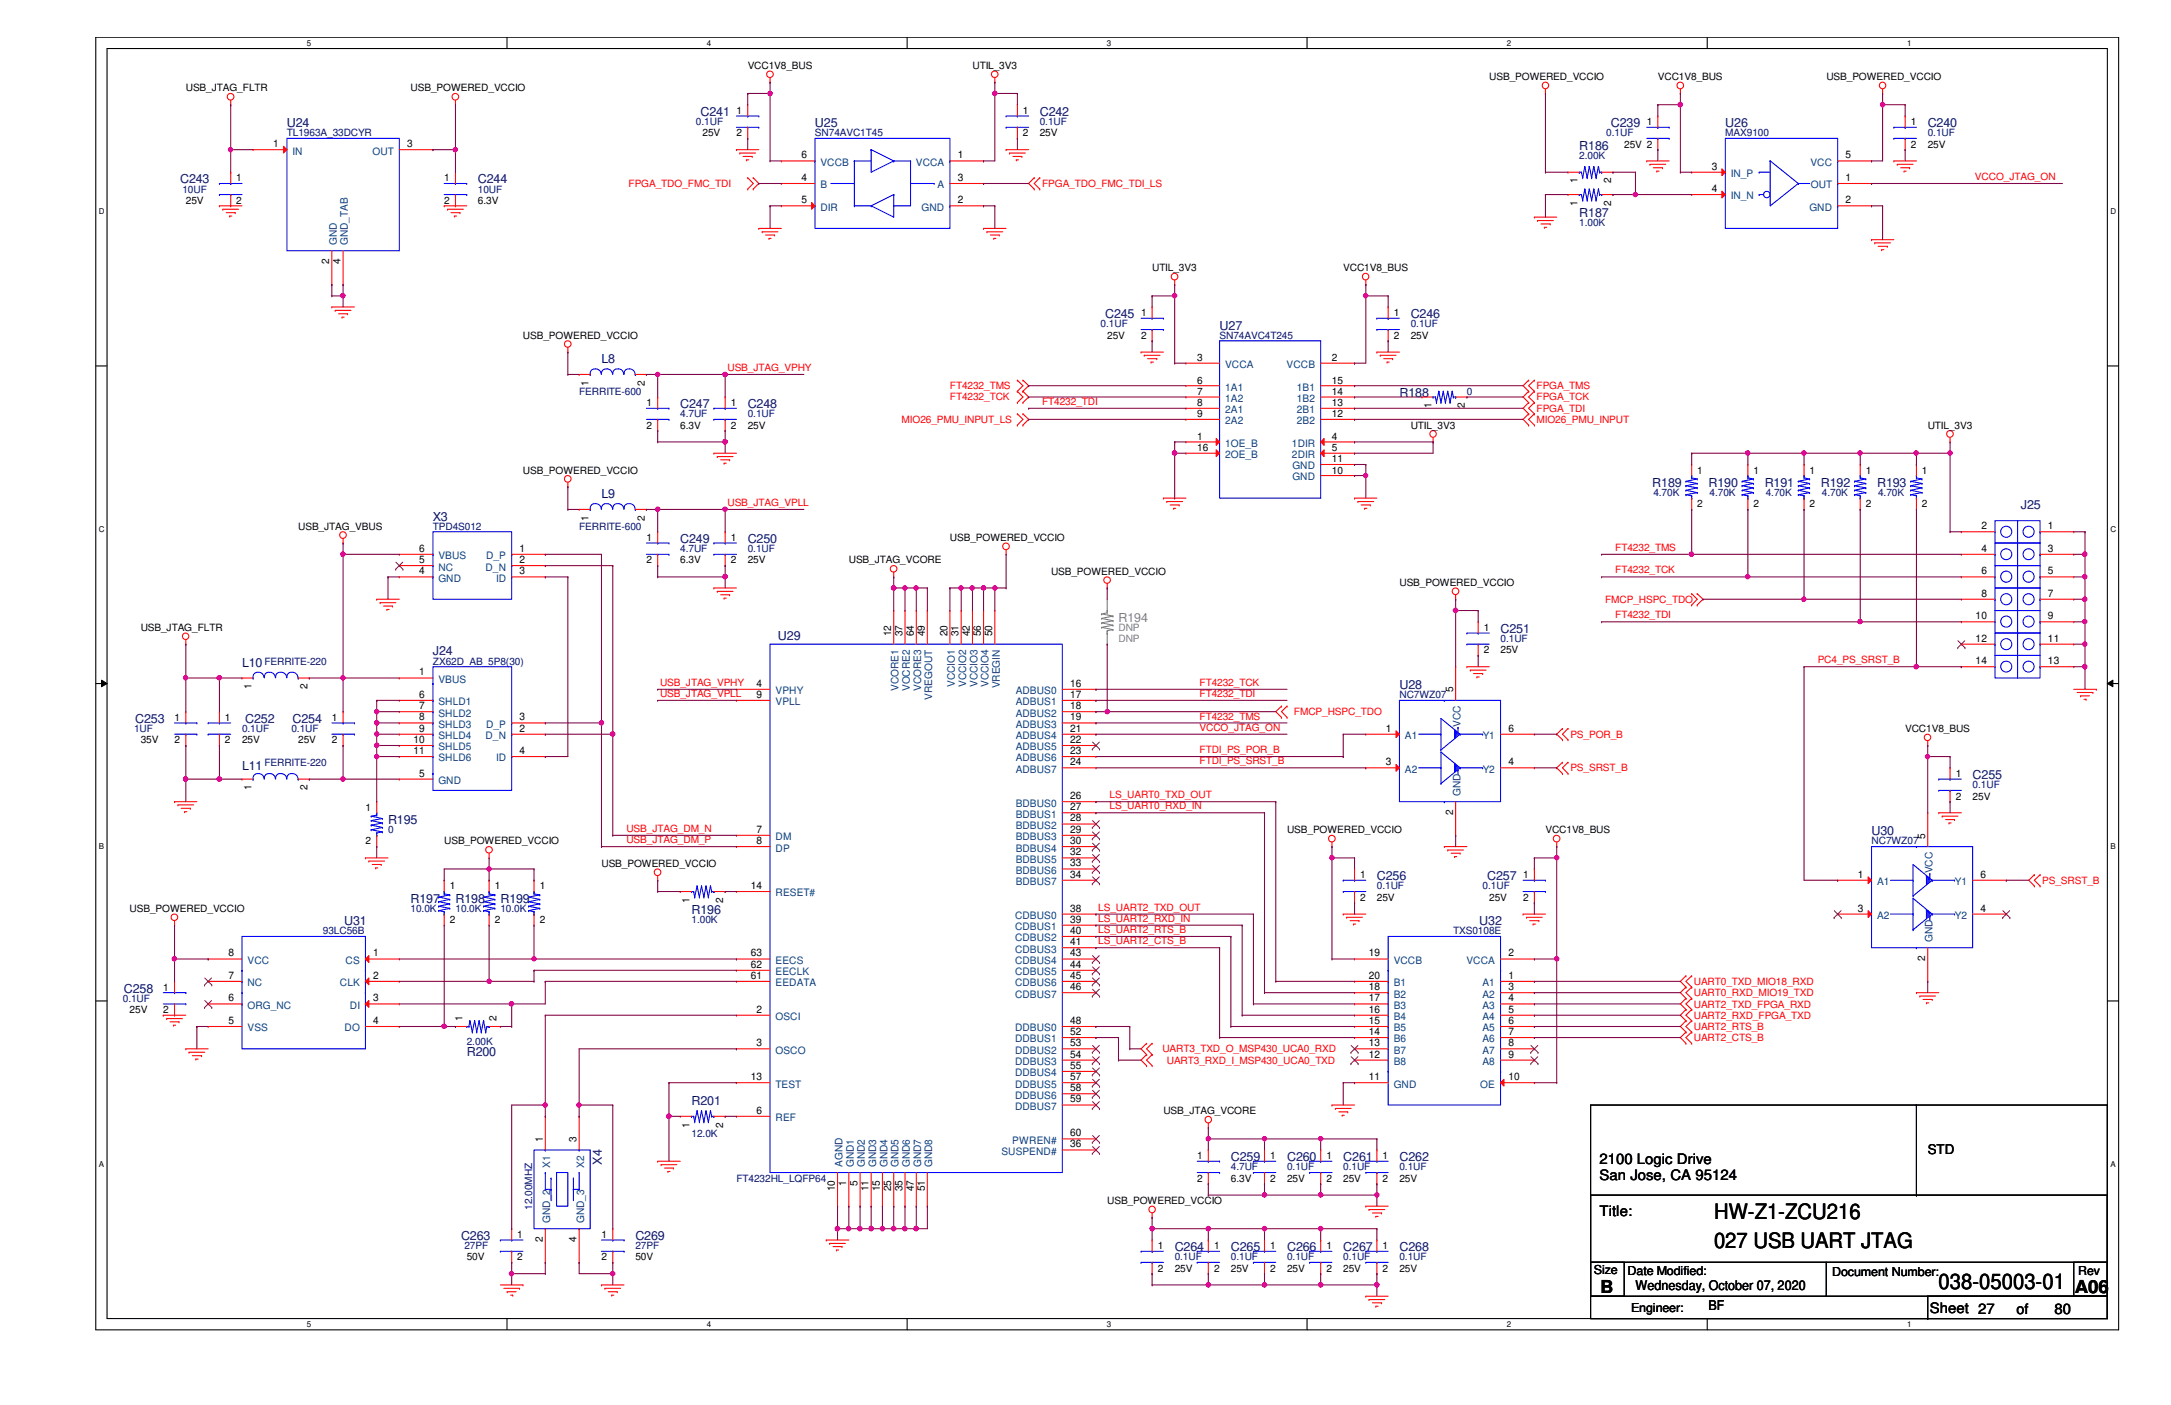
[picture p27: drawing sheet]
<svg xmlns="http://www.w3.org/2000/svg" width="432mm" height="279mm" viewBox="0 0 432 279" stroke-linecap="round" stroke-linejoin="round" font-family="sans-serif">
<defs><g id="words">
<g font-size="4.2">
<text x="340.9" y="242.4">HW-Z1-ZCU216</text>
<text x="340.9" y="248.2">027 USB UART JTAG</text>
<text x="385.6" y="256.4">038-05003-01</text>
</g>
<g font-size="3.6">
<text x="318.3" y="257">B</text>
<text x="412.7" y="257">A06</text>
</g>
<g font-size="2.9">
<text x="318.1" y="231.5">2100 Logic Drive</text>
<text x="318.1" y="234.7">San Jose, CA 95124</text>
<text x="318.1" y="241.8">Title:</text>
<text x="383.8" y="261">Sheet 27</text>
<text x="401.1" y="261.2">of</text>
<text x="408.6" y="261.2">80</text>
</g>
<g font-size="2.7">
<text x="383.4" y="229.5">STD</text>
<text x="325.3" y="256.6">Wednesday, October 07, 2020</text>
<text x="339.8" y="260.6">BF</text>
</g>
<g font-size="2.5" fill="#000080">
<text x="139.3" y="23.1">C241</text>
<text x="206.8" y="23.1">C242</text>
<text x="57.1" y="25.3">U24</text>
<text x="162.1" y="25.3">U25</text>
<text x="314.1" y="29.8">R186</text>
<text x="320.4" y="25.3">C239</text>
<text x="343.2" y="25.3">U26</text>
<text x="383.4" y="25.3">C240</text>
<text x="35.8" y="36.5">C243</text>
<text x="95" y="36.5">C244</text>
<text x="314.1" y="43.2">R187</text>
<text x="219.8" y="63.3">C245</text>
<text x="242.6" y="65.5">U27</text>
<text x="280.6" y="63.3">C246</text>
<text x="119.6" y="72.3">L8</text>
<text x="135.3" y="81.2">C247</text>
<text x="148.7" y="81.2">C248</text>
<text x="278.3" y="79">R188</text>
<text x="119.6" y="99.1">L9</text>
<text x="328.6" y="96.8">R189</text>
<text x="339.8" y="96.8">R190</text>
<text x="351" y="96.8">R191</text>
<text x="362.2" y="96.8">R192</text>
<text x="373.3" y="96.8">R193</text>
<text x="402" y="101.3">J25</text>
<text x="86.1" y="103.5">X3</text>
<text x="135.3" y="108">C249</text>
<text x="148.7" y="108">C250</text>
<text x="298.4" y="125.9">C251</text>
<text x="86.1" y="130.3">J24</text>
<text x="154.7" y="127.2">U29</text>
<text x="48.1" y="132.6">L10</text>
<text x="278.3" y="137.1">U28</text>
<text x="26.9" y="143.8">C253</text>
<text x="48.8" y="143.8">C252</text>
<text x="58.2" y="143.8">C254</text>
<text x="48.1" y="153.2">L11</text>
<text x="392.3" y="154.9">C255</text>
<text x="77.2" y="163.9">R195</text>
<text x="372.2" y="166.1">U30</text>
<text x="81.7" y="179.5">R197</text>
<text x="90.6" y="179.5">R198</text>
<text x="99.5" y="179.5">R199</text>
<text x="273.9" y="175">C256</text>
<text x="295.8" y="175">C257</text>
<text x="68.5" y="184">U31</text>
<text x="137.5" y="181.8">R196</text>
<text x="294.2" y="184">U32</text>
<text x="24.6" y="197.4">C258</text>
<text x="92.8" y="209.9">R200</text>
<text x="137.5" y="219.8">R201</text>
<text x="119.7" y="231.6" transform="rotate(-90 119.7 231.6)">X4</text>
<text x="244.8" y="230.9">C259</text>
<text x="256" y="230.9">C260</text>
<text x="267.2" y="230.9">C261</text>
<text x="278.3" y="230.9">C262</text>
<text x="91.7" y="246.6">C263</text>
<text x="126.4" y="246.6">C269</text>
<text x="233.6" y="248.8">C264</text>
<text x="244.8" y="248.8">C265</text>
<text x="256" y="248.8">C266</text>
<text x="267.2" y="248.8">C267</text>
<text x="278.3" y="248.8">C268</text>
</g>
<text font-size="2.5" fill="#808080" x="222.5" y="123.7">R194</text>
<g font-size="2.5">
<text x="317" y="253.3">Size</text>
<text x="323.7" y="253.5">Date Modified:</text>
<text x="364.4" y="253.7">Document Number:</text>
<text x="413.3" y="253.5">Rev</text>
<text x="324.4" y="260.9">Engineer:</text>
</g>
<g font-size="2">
<text x="148.7" y="13.7">VCC1V8_BUS</text>
<text x="193.4" y="13.7">UTIL_3V3</text>
<text x="296.2" y="16">USB_POWERED_VCCIO</text>
<text x="329.7" y="16">VCC1V8_BUS</text>
<text x="363.3" y="16">USB_POWERED_VCCIO</text>
<text x="37" y="18.2">USB_JTAG_FLTR</text>
<text x="81.7" y="18.2">USB_POWERED_VCCIO</text>
<text x="146.5" y="22.6">1</text>
<text x="203.5" y="22.6">1</text>
<text x="54.4" y="29.3">1</text>
<text x="81" y="29.3">3</text>
<text x="139.7" y="27.1">25V</text>
<text x="146.5" y="27.1">2</text>
<text x="203.5" y="27.1">2</text>
<text x="206.8" y="27.1">25V</text>
<text x="323" y="29.3">25V 2</text>
<text x="327.5" y="24.9">1</text>
<text x="380" y="24.9">1</text>
<text x="380" y="29.3">2</text>
<text x="383.4" y="29.3">25V</text>
<text x="159.4" y="36">4</text>
<text x="159.4" y="31.5">6</text>
<text x="190.5" y="31.5">1</text>
<text x="190.5" y="36">3</text>
<text x="340.4" y="33.7">3</text>
<text x="367.1" y="36">1</text>
<text x="367.1" y="31.5">5</text>
<text x="37" y="40.5">25V</text>
<text x="47" y="36.1">1</text>
<text x="47" y="40.5">2</text>
<text x="88.3" y="36.1">1</text>
<text x="88.3" y="40.5">2</text>
<text x="95" y="40.5">6.3V</text>
<text x="159.4" y="40.4">5</text>
<text x="190.5" y="40.4">2</text>
<text x="313.7" y="40.9" transform="rotate(-90 313.7 40.9)">1</text>
<text x="313.7" y="36.5" transform="rotate(-90 313.7 36.5)">1</text>
<text x="320.4" y="40.9" transform="rotate(-90 320.4 40.9)">2</text>
<text x="320.4" y="36.5" transform="rotate(-90 320.4 36.5)">2</text>
<text x="340.4" y="38.2">4</text>
<text x="367.1" y="40.4">2</text>
<text x="65.5" y="52.5" transform="rotate(-90 65.5 52.5)">2</text>
<text x="67.7" y="52.5" transform="rotate(-90 67.7 52.5)">4</text>
<text x="229.2" y="53.9">UTIL_3V3</text>
<text x="267.2" y="53.9">VCC1V8_BUS</text>
<text x="226.9" y="62.9">1</text>
<text x="277.2" y="62.9">1</text>
<text x="104" y="67.4">USB_POWERED_VCCIO</text>
<text x="220.2" y="67.4">25V</text>
<text x="226.9" y="67.4">2</text>
<text x="238.1" y="71.8">3</text>
<text x="264.9" y="71.8">2</text>
<text x="277.2" y="67.4">2</text>
<text x="280.6" y="67.4">25V</text>
<text x="117.1" y="76.7" transform="rotate(-90 117.1 76.7)">1</text>
<text x="128.2" y="76.7" transform="rotate(-90 128.2 76.7)">2</text>
<text x="238.1" y="76.3">6</text>
<text x="264.9" y="76.3">15</text>
<text x="128.6" y="80.8">1</text>
<text x="145.3" y="80.8">1</text>
<text x="238.1" y="78.5">7</text>
<text x="238.1" y="80.8">8</text>
<text x="238.1" y="83">9</text>
<text x="264.9" y="78.5">14</text>
<text x="264.9" y="80.8">13</text>
<text x="264.9" y="83">12</text>
<text x="284.7" y="81.2" transform="rotate(-90 284.7 81.2)">1</text>
<text x="291.4" y="81.2" transform="rotate(-90 291.4 81.2)">2</text>
<text x="128.6" y="85.2">2</text>
<text x="135.3" y="85.2">6.3V</text>
<text x="145.3" y="85.2">2</text>
<text x="148.7" y="85.2">25V</text>
<text x="238.1" y="87.5">1</text>
<text x="238.1" y="89.7">16</text>
<text x="264.9" y="87.5">4</text>
<text x="264.9" y="89.7">5</text>
<text x="280.6" y="85.2">UTIL_3V3</text>
<text x="383.4" y="85.2">UTIL_3V3</text>
<text x="104" y="94.2">USB_POWERED_VCCIO</text>
<text x="264.9" y="91.9">11</text>
<text x="264.9" y="94.2">10</text>
<text x="337.6" y="94.2">1</text>
<text x="348.7" y="94.2">1</text>
<text x="359.9" y="94.2">1</text>
<text x="371.1" y="94.2">1</text>
<text x="382.3" y="94.2">1</text>
<text x="337.6" y="100.9">2</text>
<text x="348.7" y="100.9">2</text>
<text x="359.9" y="100.9">2</text>
<text x="371.1" y="100.9">2</text>
<text x="382.3" y="100.9">2</text>
<text x="59.3" y="105.4">USB_JTAG_VBUS</text>
<text x="117.1" y="103.5" transform="rotate(-90 117.1 103.5)">1</text>
<text x="128.2" y="103.5" transform="rotate(-90 128.2 103.5)">2</text>
<text x="128.6" y="107.6">1</text>
<text x="145.3" y="107.6">1</text>
<text x="188.9" y="107.6">USB_POWERED_VCCIO</text>
<text x="394.1" y="105.2">2</text>
<text x="407.3" y="105.2">1</text>
<text x="83.4" y="112">5</text>
<text x="83.4" y="109.7">6</text>
<text x="103.3" y="109.7">1</text>
<text x="103.3" y="112">2</text>
<text x="128.6" y="112.1">2</text>
<text x="135.3" y="112.1">6.3V</text>
<text x="145.3" y="112.1">2</text>
<text x="148.7" y="112.1">25V</text>
<text x="168.8" y="112.1">USB_JTAG_VCORE</text>
<text x="394.1" y="109.7">4</text>
<text x="407.3" y="109.7">3</text>
<text x="83.4" y="114.2">4</text>
<text x="103.3" y="114.2">3</text>
<text x="209" y="114.3">USB_POWERED_VCCIO</text>
<text x="278.3" y="116.5">USB_POWERED_VCCIO</text>
<text x="394.1" y="114.2">6</text>
<text x="394.1" y="118.7">8</text>
<text x="407.3" y="114.2">5</text>
<text x="407.3" y="118.7">7</text>
<text x="28" y="125.5">USB_JTAG_FLTR</text>
<text x="295.1" y="125.5">1</text>
<text x="392.9" y="123.1">10</text>
<text x="407.3" y="123.1">9</text>
<text x="177.2" y="126.5" transform="rotate(-90 177.2 126.5)">12</text>
<text x="179.5" y="126.5" transform="rotate(-90 179.5 126.5)">37</text>
<text x="181.7" y="126.5" transform="rotate(-90 181.7 126.5)">64</text>
<text x="183.9" y="126.5" transform="rotate(-90 183.9 126.5)">49</text>
<text x="188.4" y="126.5" transform="rotate(-90 188.4 126.5)">20</text>
<text x="190.7" y="126.5" transform="rotate(-90 190.7 126.5)">31</text>
<text x="192.9" y="126.5" transform="rotate(-90 192.9 126.5)">42</text>
<text x="195.1" y="126.5" transform="rotate(-90 195.1 126.5)">56</text>
<text x="197.4" y="126.5" transform="rotate(-90 197.4 126.5)">50</text>
<text x="295.1" y="129.9">2</text>
<text x="298.4" y="129.9">25V</text>
<text x="392.9" y="127.6">12</text>
<text x="407.3" y="127.6">11</text>
<text x="50" y="137.1" transform="rotate(-90 50 137.1)">1</text>
<text x="61.2" y="137.1" transform="rotate(-90 61.2 137.1)">2</text>
<text x="83.4" y="134.3">1</text>
<text x="150.5" y="136.6">4</text>
<text x="212.9" y="136.6">16</text>
<text x="289" y="137.7" transform="rotate(-90 289 137.7)">5</text>
<text x="392.9" y="132.1">14</text>
<text x="407.3" y="132.1">13</text>
<text x="34.7" y="143.3">1</text>
<text x="44.7" y="143.3">1</text>
<text x="66" y="143.3">1</text>
<text x="83.4" y="138.8">6</text>
<text x="83.4" y="141">7</text>
<text x="83.4" y="143.3">8</text>
<text x="103.3" y="143.3">3</text>
<text x="150.5" y="138.8">9</text>
<text x="212.9" y="138.8">17</text>
<text x="212.9" y="141">18</text>
<text x="212.9" y="143.3">19</text>
<text x="28" y="147.8">35V</text>
<text x="34.7" y="147.8">2</text>
<text x="44.7" y="147.8">2</text>
<text x="48.1" y="147.8">25V</text>
<text x="59.3" y="147.8">25V</text>
<text x="66" y="147.8">2</text>
<text x="82.3" y="147.7">10</text>
<text x="82.3" y="149.9">11</text>
<text x="83.4" y="145.5">9</text>
<text x="103.3" y="145.5">2</text>
<text x="103.3" y="149.9">4</text>
<text x="212.9" y="145.5">21</text>
<text x="212.9" y="147.7">22</text>
<text x="212.9" y="149.9">23</text>
<text x="275.6" y="145.5">1</text>
<text x="300" y="145.5">6</text>
<text x="378.9" y="145.6">VCC1V8_BUS</text>
<text x="83.4" y="154.4">5</text>
<text x="212.9" y="152.2">24</text>
<text x="275.6" y="152.2">3</text>
<text x="300" y="152.2">4</text>
<text x="389" y="154.5">1</text>
<text x="50" y="157.2" transform="rotate(-90 50 157.2)">1</text>
<text x="61.2" y="157.2" transform="rotate(-90 61.2 157.2)">2</text>
<text x="72.7" y="161.2">1</text>
<text x="212.9" y="158.9">26</text>
<text x="212.9" y="161.1">27</text>
<text x="389" y="159">2</text>
<text x="392.3" y="159">25V</text>
<text x="72.7" y="167.9">2</text>
<text x="88.3" y="167.9">USB_POWERED_VCCIO</text>
<text x="150.5" y="165.6">7</text>
<text x="150.5" y="167.9">8</text>
<text x="212.9" y="163.4">28</text>
<text x="212.9" y="165.6">29</text>
<text x="212.9" y="167.9">30</text>
<text x="256" y="165.7">USB_POWERED_VCCIO</text>
<text x="289" y="162.1" transform="rotate(-90 289 162.1)">2</text>
<text x="307.4" y="165.7">VCC1V8_BUS</text>
<text x="382.9" y="166.8" transform="rotate(-90 382.9 166.8)">5</text>
<text x="119.6" y="172.4">USB_POWERED_VCCIO</text>
<text x="212.9" y="170.1">32</text>
<text x="212.9" y="172.3">33</text>
<text x="89.5" y="176.9">1</text>
<text x="98.4" y="176.9">1</text>
<text x="107.4" y="176.9">1</text>
<text x="137.2" y="179.5" transform="rotate(-90 137.2 179.5)">1</text>
<text x="143.8" y="179.5" transform="rotate(-90 143.8 179.5)">2</text>
<text x="149.3" y="176.8">14</text>
<text x="212.9" y="174.5">34</text>
<text x="270.5" y="174.6">1</text>
<text x="270.5" y="179.1">2</text>
<text x="273.9" y="179.1">25V</text>
<text x="296.2" y="179.1">25V</text>
<text x="302.9" y="174.6">1</text>
<text x="302.9" y="179.1">2</text>
<text x="369.5" y="174.5">1</text>
<text x="393.9" y="174.5">6</text>
<text x="25.8" y="181.4">USB_POWERED_VCCIO</text>
<text x="89.5" y="183.6">2</text>
<text x="98.4" y="183.6">2</text>
<text x="107.4" y="183.6">2</text>
<text x="212.9" y="181.3">38</text>
<text x="212.9" y="183.5">39</text>
<text x="212.9" y="185.7">40</text>
<text x="369.5" y="181.3">3</text>
<text x="393.9" y="181.3">4</text>
<text x="45.4" y="190.2">8</text>
<text x="74.3" y="190.2">1</text>
<text x="149.3" y="190.2">63</text>
<text x="212.9" y="188">41</text>
<text x="212.9" y="190.2">43</text>
<text x="272.2" y="190.2">19</text>
<text x="300" y="190.2">2</text>
<text x="382.9" y="191.1" transform="rotate(-90 382.9 191.1)">2</text>
<text x="32.5" y="197">1</text>
<text x="45.4" y="194.6">7</text>
<text x="74.3" y="194.6">2</text>
<text x="149.3" y="192.4">62</text>
<text x="149.3" y="194.6">61</text>
<text x="212.9" y="192.4">44</text>
<text x="212.9" y="194.6">45</text>
<text x="212.9" y="196.9">46</text>
<text x="272.2" y="196.9">18</text>
<text x="272.2" y="194.6">20</text>
<text x="300" y="194.6">1</text>
<text x="300" y="196.9">3</text>
<text x="25.8" y="201.5">25V</text>
<text x="32.5" y="201.5">2</text>
<text x="45.4" y="203.6">5</text>
<text x="45.4" y="199.1">6</text>
<text x="74.3" y="199.1">3</text>
<text x="74.3" y="203.6">4</text>
<text x="92" y="203" transform="rotate(-90 92 203)">1</text>
<text x="98.7" y="203" transform="rotate(-90 98.7 203)">2</text>
<text x="150.5" y="201.4">2</text>
<text x="212.9" y="203.6">48</text>
<text x="272.2" y="203.6">15</text>
<text x="272.2" y="201.4">16</text>
<text x="272.2" y="199.1">17</text>
<text x="300" y="199.1">4</text>
<text x="300" y="201.4">5</text>
<text x="300" y="203.6">6</text>
<text x="150.5" y="208.1">3</text>
<text x="212.9" y="205.8">52</text>
<text x="212.9" y="208.1">53</text>
<text x="272.2" y="208.1">13</text>
<text x="272.2" y="205.8">14</text>
<text x="300" y="205.8">7</text>
<text x="300" y="208.1">8</text>
<text x="149.3" y="214.8">13</text>
<text x="212.9" y="210.3">54</text>
<text x="212.9" y="212.6">55</text>
<text x="212.9" y="214.8">57</text>
<text x="272.2" y="214.8">11</text>
<text x="272.2" y="210.3">12</text>
<text x="300" y="210.3">9</text>
<text x="300" y="214.8">10</text>
<text x="150.5" y="221.5">6</text>
<text x="212.9" y="217">58</text>
<text x="212.9" y="219.2">59</text>
<text x="231.4" y="221.6">USB_JTAG_VCORE</text>
<text x="107.9" y="227.1" transform="rotate(-90 107.9 227.1)">1</text>
<text x="114.7" y="227.1" transform="rotate(-90 114.7 227.1)">3</text>
<text x="137.2" y="224.2" transform="rotate(-90 137.2 224.2)">1</text>
<text x="143.8" y="224.2" transform="rotate(-90 143.8 224.2)">2</text>
<text x="212.9" y="226">60</text>
<text x="212.9" y="228.2">36</text>
<text x="238.1" y="230.5">1</text>
<text x="252.6" y="230.5">1</text>
<text x="263.8" y="230.5">1</text>
<text x="275" y="230.5">1</text>
<text x="166.1" y="236.9" transform="rotate(-90 166.1 236.9)">10</text>
<text x="168.3" y="235.8" transform="rotate(-90 168.3 235.8)">1</text>
<text x="170.6" y="235.8" transform="rotate(-90 170.6 235.8)">5</text>
<text x="172.8" y="236.9" transform="rotate(-90 172.8 236.9)">11</text>
<text x="175" y="236.9" transform="rotate(-90 175 236.9)">15</text>
<text x="177.2" y="236.9" transform="rotate(-90 177.2 236.9)">25</text>
<text x="179.5" y="236.9" transform="rotate(-90 179.5 236.9)">35</text>
<text x="181.7" y="236.9" transform="rotate(-90 181.7 236.9)">47</text>
<text x="183.9" y="236.9" transform="rotate(-90 183.9 236.9)">51</text>
<text x="220.2" y="239.5">USB_POWERED_VCCIO</text>
<text x="238.1" y="235">2</text>
<text x="244.8" y="235">6.3V</text>
<text x="252.6" y="235">2</text>
<text x="256" y="235">25V</text>
<text x="263.8" y="235">2</text>
<text x="267.2" y="235">25V</text>
<text x="275" y="235">2</text>
<text x="278.3" y="235">25V</text>
<text x="92.8" y="250.7">50V</text>
<text x="102.9" y="246.2">1</text>
<text x="102.9" y="250.7">2</text>
<text x="107.9" y="247" transform="rotate(-90 107.9 247)">2</text>
<text x="114.7" y="247" transform="rotate(-90 114.7 247)">4</text>
<text x="119.6" y="246.2">1</text>
<text x="119.6" y="250.7">2</text>
<text x="126.4" y="250.7">50V</text>
<text x="230.3" y="248.4">1</text>
<text x="241.5" y="248.4">1</text>
<text x="252.6" y="248.4">1</text>
<text x="263.8" y="248.4">1</text>
<text x="275" y="248.4">1</text>
<text x="230.3" y="252.9">2</text>
<text x="233.6" y="252.9">25V</text>
<text x="241.5" y="252.9">2</text>
<text x="244.8" y="252.9">25V</text>
<text x="252.6" y="252.9">2</text>
<text x="256" y="252.9">25V</text>
<text x="263.8" y="252.9">2</text>
<text x="267.2" y="252.9">25V</text>
<text x="275" y="252.9">2</text>
<text x="278.3" y="252.9">25V</text>
</g>
<g font-size="2" fill="#000080">
<text x="57.1" y="27.1">TL1963A_33DCYR</text>
<text x="138.4" y="24.9">0.1UF</text>
<text x="162.1" y="27.1">SN74AVC1T45</text>
<text x="206.8" y="24.9">0.1UF</text>
<text x="319.5" y="27.1">0.1UF</text>
<text x="343.2" y="27.1">MAX9100</text>
<text x="383.4" y="27.1">0.1UF</text>
<text x="314.1" y="31.6">2.00K</text>
<text x="36.3" y="38.3">10UF</text>
<text x="95" y="38.3">10UF</text>
<text x="314.1" y="45">1.00K</text>
<text x="218.9" y="65.1">0.1UF</text>
<text x="280.6" y="65.1">0.1UF</text>
<text x="242.6" y="67.4">SN74AVC4T245</text>
<text x="115.2" y="78.5">FERRITE-600</text>
<text x="135.3" y="83">4.7UF</text>
<text x="148.7" y="83">0.1UF</text>
<text x="291.8" y="78.5">0</text>
<text x="328.8" y="98.6">4.70K</text>
<text x="340" y="98.6">4.70K</text>
<text x="351.2" y="98.6">4.70K</text>
<text x="362.4" y="98.6">4.70K</text>
<text x="373.5" y="98.6">4.70K</text>
<text x="86.1" y="105.4">TPD4S012</text>
<text x="115.2" y="105.4">FERRITE-600</text>
<text x="135.3" y="109.8">4.7UF</text>
<text x="148.7" y="109.8">0.1UF</text>
<text x="298.4" y="127.7">0.1UF</text>
<text x="52.6" y="132.2">FERRITE-220</text>
<text x="86.1" y="132.2">ZX62D_AB_5P8(30)</text>
<text x="278.3" y="138.9">NC7WZ07</text>
<text x="26.7" y="145.6">1UF</text>
<text x="48.1" y="145.6">0.1UF</text>
<text x="58" y="145.6">0.1UF</text>
<text x="52.6" y="152.3">FERRITE-220</text>
<text x="392.3" y="156.8">0.1UF</text>
<text x="77.2" y="165.7">0</text>
<text x="372.2" y="167.9">NC7WZ07</text>
<text x="273.9" y="176.9">0.1UF</text>
<text x="294.9" y="176.9">0.1UF</text>
<text x="64.2" y="185.8">93LC56B</text>
<text x="81.7" y="181.4">10.0K</text>
<text x="90.6" y="181.4">10.0K</text>
<text x="99.5" y="181.4">10.0K</text>
<text x="137.5" y="183.6">1.00K</text>
<text x="289.1" y="185.8">TXS0108E</text>
<text x="24.4" y="199.2">0.1UF</text>
<text x="92.8" y="207.7">2.00K</text>
<text x="137.5" y="226.1">12.0K</text>
<text x="244.8" y="232.7">4.7UF</text>
<text x="256" y="232.7">0.1UF</text>
<text x="267.2" y="232.7">0.1UF</text>
<text x="278.3" y="232.7">0.1UF</text>
<text x="146.5" y="235">FT4232HL_LQFP64</text>
<text x="105.9" y="240.5" transform="rotate(-90 105.9 240.5)">12.00MHZ</text>
<text x="92.4" y="248.4">27PF</text>
<text x="126.4" y="248.4">27PF</text>
<text x="233.6" y="250.7">0.1UF</text>
<text x="244.8" y="250.7">0.1UF</text>
<text x="256" y="250.7">0.1UF</text>
<text x="267.2" y="250.7">0.1UF</text>
<text x="278.3" y="250.7">0.1UF</text>
</g>
<g font-size="2" fill="#004080">
<text x="58.2" y="30.7">IN</text>
<text x="74.1" y="30.7">OUT</text>
<text x="163.2" y="33">VCCB</text>
<text x="182.2" y="33">VCCA</text>
<text x="344.3" y="35.2">IN_P</text>
<text x="360.1" y="33">VCC</text>
<text x="163.2" y="37.5">B</text>
<text x="163.2" y="41.9">DIR</text>
<text x="183.3" y="41.9">GND</text>
<text x="186.5" y="37.5">A</text>
<text x="344.3" y="39.7">IN_N</text>
<text x="359.9" y="41.9">GND</text>
<text x="360.2" y="37.5">OUT</text>
<text x="67" y="48.8" transform="rotate(-90 67 48.8)">GND</text>
<text x="69.2" y="48.8" transform="rotate(-90 69.2 48.8)">GND_TAB</text>
<text x="243.7" y="77.7">1A1</text>
<text x="243.7" y="73.2">VCCA</text>
<text x="255.9" y="73.2">VCCB</text>
<text x="257.9" y="77.7">1B1</text>
<text x="243.7" y="79.9">1A2</text>
<text x="243.7" y="82.2">2A1</text>
<text x="257.9" y="79.9">1B2</text>
<text x="257.9" y="82.2">2B1</text>
<text x="243.7" y="84.4">2A2</text>
<text x="243.7" y="88.9">1OE_B</text>
<text x="257" y="88.9">1DIR</text>
<text x="257.9" y="84.4">2B2</text>
<text x="243.7" y="91.1">2OE_B</text>
<text x="257" y="91.1">2DIR</text>
<text x="257" y="93.3">GND</text>
<text x="257" y="95.5">GND</text>
<text x="87.2" y="113.5">NC</text>
<text x="87.2" y="111.2">VBUS</text>
<text x="96.6" y="113.5">D_N</text>
<text x="96.7" y="111.2">D_P</text>
<text x="87.2" y="115.7">GND</text>
<text x="98.7" y="115.7">ID</text>
<text x="87.2" y="135.8">VBUS</text>
<text x="178.7" y="137.5" transform="rotate(-90 178.7 137.5)">VCORE1</text>
<text x="181" y="137.5" transform="rotate(-90 181 137.5)">VOCRE2</text>
<text x="183.2" y="137.5" transform="rotate(-90 183.2 137.5)">VCORE3</text>
<text x="189.9" y="136.7" transform="rotate(-90 189.9 136.7)">VCCIO1</text>
<text x="192.2" y="136.7" transform="rotate(-90 192.2 136.7)">VCCIO2</text>
<text x="194.4" y="136.7" transform="rotate(-90 194.4 136.7)">VCCIO3</text>
<text x="196.6" y="136.7" transform="rotate(-90 196.6 136.7)">VCCIO4</text>
<text x="198.8" y="136.9" transform="rotate(-90 198.8 136.9)">VREGIN</text>
<text x="87.2" y="140.2">SHLD1</text>
<text x="87.2" y="142.5">SHLD2</text>
<text x="154.3" y="138">VPHY</text>
<text x="154.3" y="140.2">VPLL</text>
<text x="185.4" y="139.1" transform="rotate(-90 185.4 139.1)">VREGOUT</text>
<text x="202" y="138">ADBUS0</text>
<text x="202" y="140.2">ADBUS1</text>
<text x="202" y="142.5">ADBUS2</text>
<text x="87.2" y="144.7">SHLD3</text>
<text x="87.2" y="147">SHLD4</text>
<text x="87.2" y="149.2">SHLD5</text>
<text x="96.6" y="147">D_N</text>
<text x="96.7" y="144.7">D_P</text>
<text x="202" y="144.7">ADBUS3</text>
<text x="202" y="147">ADBUS4</text>
<text x="202" y="149.2">ADBUS5</text>
<text x="279.4" y="147">A1</text>
<text x="290.5" y="144.6" transform="rotate(-90 290.5 144.6)">VCC</text>
<text x="294.9" y="147">Y1</text>
<text x="87.2" y="155.9">GND</text>
<text x="87.2" y="151.4">SHLD6</text>
<text x="98.7" y="151.4">ID</text>
<text x="202" y="151.4">ADBUS6</text>
<text x="202" y="153.7">ADBUS7</text>
<text x="279.4" y="153.7">A2</text>
<text x="294.9" y="153.7">Y2</text>
<text x="202" y="160.4">BDBUS0</text>
<text x="290.5" y="158.3" transform="rotate(-90 290.5 158.3)">GND</text>
<text x="154.3" y="167.1">DM</text>
<text x="202" y="162.6">BDBUS1</text>
<text x="202" y="164.8">BDBUS2</text>
<text x="202" y="167.1">BDBUS3</text>
<text x="154.3" y="169.3">DP</text>
<text x="202" y="169.3">BDBUS4</text>
<text x="202" y="171.6">BDBUS5</text>
<text x="202" y="173.8">BDBUS6</text>
<text x="384.4" y="173.7" transform="rotate(-90 384.4 173.7)">VCC</text>
<text x="154.3" y="178.3">RESET#</text>
<text x="202" y="176">BDBUS7</text>
<text x="373.3" y="176">A1</text>
<text x="388.8" y="176">Y1</text>
<text x="201.9" y="182.8">CDBUS0</text>
<text x="201.9" y="185">CDBUS1</text>
<text x="373.3" y="182.8">A2</text>
<text x="388.8" y="182.8">Y2</text>
<text x="49.2" y="191.7">VCC</text>
<text x="68.7" y="191.7">CS</text>
<text x="154.3" y="191.7">EECS</text>
<text x="201.9" y="187.2">CDBUS2</text>
<text x="201.9" y="189.4">CDBUS3</text>
<text x="201.9" y="191.7">CDBUS4</text>
<text x="277.2" y="191.7">VCCB</text>
<text x="291.7" y="191.7">VCCA</text>
<text x="384.4" y="187.4" transform="rotate(-90 384.4 187.4)">GND</text>
<text x="49.2" y="196.1">NC</text>
<text x="67.6" y="196.1">CLK</text>
<text x="154.3" y="193.9">EECLK</text>
<text x="154.3" y="196.1">EEDATA</text>
<text x="201.9" y="193.9">CDBUS5</text>
<text x="201.9" y="196.1">CDBUS6</text>
<text x="277.2" y="196.1">B1</text>
<text x="294.9" y="196.1">A1</text>
<text x="49.2" y="200.6">ORG_NC</text>
<text x="69.6" y="200.6">DI</text>
<text x="154.3" y="202.9">OSCI</text>
<text x="201.9" y="198.4">CDBUS7</text>
<text x="277.2" y="202.9">B4</text>
<text x="277.2" y="200.6">B3</text>
<text x="277.2" y="198.4">B2</text>
<text x="294.9" y="198.4">A2</text>
<text x="294.9" y="200.6">A3</text>
<text x="294.9" y="202.9">A4</text>
<text x="49.2" y="205.1">VSS</text>
<text x="68.5" y="205.1">DO</text>
<text x="154.3" y="209.5">OSCO</text>
<text x="201.9" y="205.1">DDBUS0</text>
<text x="201.9" y="207.3">DDBUS1</text>
<text x="201.9" y="209.5">DDBUS2</text>
<text x="277.2" y="209.5">B7</text>
<text x="277.2" y="207.3">B6</text>
<text x="277.2" y="205.1">B5</text>
<text x="294.9" y="205.1">A5</text>
<text x="294.9" y="207.3">A6</text>
<text x="294.9" y="209.5">A7</text>
<text x="201.9" y="211.8">DDBUS3</text>
<text x="201.9" y="214">DDBUS4</text>
<text x="277.2" y="211.8">B8</text>
<text x="294.9" y="211.8">A8</text>
<text x="154.3" y="216.3">TEST</text>
<text x="201.9" y="216.3">DDBUS5</text>
<text x="201.9" y="218.5">DDBUS6</text>
<text x="201.9" y="220.7">DDBUS7</text>
<text x="277.2" y="216.3">GND</text>
<text x="294.4" y="216.3">OE</text>
<text x="154.3" y="223">REF</text>
<text x="201.3" y="227.5">PWREN#</text>
<text x="109.4" y="232.2" transform="rotate(-90 109.4 232.2)">X1</text>
<text x="116.2" y="232.2" transform="rotate(-90 116.2 232.2)">X2</text>
<text x="167.6" y="232.1" transform="rotate(-90 167.6 232.1)">AGND</text>
<text x="169.8" y="232.1" transform="rotate(-90 169.8 232.1)">GND1</text>
<text x="172" y="232.1" transform="rotate(-90 172 232.1)">GND2</text>
<text x="174.2" y="232.1" transform="rotate(-90 174.2 232.1)">GND3</text>
<text x="176.5" y="232.1" transform="rotate(-90 176.5 232.1)">GND4</text>
<text x="178.7" y="232.1" transform="rotate(-90 178.7 232.1)">GND5</text>
<text x="181" y="232.1" transform="rotate(-90 181 232.1)">GND6</text>
<text x="183.2" y="232.1" transform="rotate(-90 183.2 232.1)">GND7</text>
<text x="185.4" y="232.1" transform="rotate(-90 185.4 232.1)">GND8</text>
<text x="199.2" y="229.7">SUSPEND#</text>
<text x="109.4" y="243.2" transform="rotate(-90 109.4 243.2)">GND_2</text>
<text x="116.2" y="243.2" transform="rotate(-90 116.2 243.2)">GND_3</text>
</g>
<g font-size="2" fill="#f00">
<text x="392.8" y="35.8">VCCO_JTAG_ON</text>
<text x="125" y="37.2">FPGA_TDO_FMC_TDI</text>
<text x="207.3" y="37.2">FPGA_TDO_FMC_TDI_LS</text>
<text x="144.7" y="73.8">USB_JTAG_VPHY</text>
<text x="188.9" y="77.4">FT4232_TMS</text>
<text x="305.6" y="77.4">FPGA_TMS</text>
<text x="188.9" y="79.6">FT4232_TCK</text>
<text x="207.3" y="80.5">FT4232_TDI</text>
<text x="305.6" y="79.6">FPGA_TCK</text>
<text x="305.6" y="81.9">FPGA_TDI</text>
<text x="179.3" y="84.1">MIO26_PMU_INPUT_LS</text>
<text x="305.6" y="84.1">MIO26_PMU_INPUT</text>
<text x="144.7" y="100.6">USB_JTAG_VPLL</text>
<text x="321.3" y="109.6">FT4232_TMS</text>
<text x="319.2" y="119.9">FMCP_HSPC_TDO</text>
<text x="321.3" y="114">FT4232_TCK</text>
<text x="321.3" y="123">FT4232_TDI</text>
<text x="361.5" y="131.9">PC4_PS_SRST_B</text>
<text x="131.3" y="136.4">USB_JTAG_VPHY</text>
<text x="238.6" y="136.4">FT4232_TCK</text>
<text x="131.3" y="138.6">USB_JTAG_VPLL</text>
<text x="238.6" y="138.6">FT4232_TDI</text>
<text x="238.6" y="143.1">FT4232_TMS</text>
<text x="257.3" y="142.2">FMCP_HSPC_TDO</text>
<text x="238.6" y="145.3">VCCO_JTAG_ON</text>
<text x="238.6" y="149.8">FTDI_PS_POR_B</text>
<text x="312.3" y="146.7">PS_POR_B</text>
<text x="238.6" y="152">FTDI_PS_SRST_B</text>
<text x="312.3" y="153.4">PS_SRST_B</text>
<text x="220.7" y="161">LS_UART0_RXD_IN</text>
<text x="220.7" y="158.7">LS_UART0_TXD_OUT</text>
<text x="124.6" y="165.4">USB_JTAG_DM_N</text>
<text x="124.6" y="167.7">USB_JTAG_DM_P</text>
<text x="406.2" y="175.8">PS_SRST_B</text>
<text x="218.4" y="181.1">LS_UART2_TXD_OUT</text>
<text x="218.4" y="183.3">LS_UART2_RXD_IN</text>
<text x="218.4" y="185.5">LS_UART2_RTS_B</text>
<text x="218.4" y="187.8">LS_UART2_CTS_B</text>
<text x="336.9" y="195.9">UART0_TXD_MIO18_RXD</text>
<text x="336.9" y="198.1">UART0_RXD_MIO19_TXD</text>
<text x="336.9" y="202.6">UART2_RXD_FPGA_TXD</text>
<text x="336.9" y="200.4">UART2_TXD_FPGA_RXD</text>
<text x="231.2" y="209.3">UART3_TXD_O_MSP430_UCA0_RXD</text>
<text x="336.9" y="207.1">UART2_CTS_B</text>
<text x="336.9" y="204.8">UART2_RTS_B</text>
<text x="232.1" y="211.5">UART3_RXD_I_MSP430_UCA0_TXD</text>
</g>
<g font-size="2" fill="#808080">
<text x="222.5" y="125.5">DNP</text>
<text x="222.5" y="127.7">DNP</text>
</g>
<g font-size="1.6">
<text x="61" y="9.1">5</text>
<text x="140.6" y="9.1">4</text>
<text x="220.2" y="9.1">3</text>
<text x="299.7" y="9.1">2</text>
<text x="379.3" y="9.1">1</text>
<text x="19.6" y="42.6">D</text>
<text x="419.7" y="42.6">D</text>
<text x="19.6" y="105.7">C</text>
<text x="419.7" y="105.7">C</text>
<text x="19.6" y="168.9">B</text>
<text x="419.7" y="168.9">B</text>
<text x="19.6" y="232">A</text>
<text x="419.7" y="232">A</text>
<text x="61" y="263.9">5</text>
<text x="140.6" y="263.9">4</text>
<text x="220.2" y="263.9">3</text>
<text x="299.7" y="263.9">2</text>
<text x="379.3" y="263.9">1</text>
</g>
</g></defs>
<path d="M19.1 7.4h402.3v257.1h-402.3zM21.3 9.7h397.8v252.5h-397.8z" fill="none" stroke="#000" stroke-width=".21"/>
<g fill="#fff">
<path d="M61 7.7h.9v1.7h-.9z"/>
<path d="M61 262.5h.9v1.7h-.9z"/>
</g>
<path d="M100.8 7.4v2.3M100.8 262.2v2.3" fill="none" stroke="#000" stroke-width=".21"/>
<g fill="#fff">
<path d="M140.6 7.7h.9v1.7h-.9z"/>
<path d="M140.6 262.5h.9v1.7h-.9z"/>
</g>
<path d="M180.4 7.4v2.3M180.4 262.2v2.3" fill="none" stroke="#000" stroke-width=".21"/>
<g fill="#fff">
<path d="M220.2 7.7h.9v1.7h-.9z"/>
<path d="M220.2 262.5h.9v1.7h-.9z"/>
</g>
<path d="M260 7.4v2.3M260 262.2v2.3" fill="none" stroke="#000" stroke-width=".21"/>
<g fill="#fff">
<path d="M299.7 7.7h.9v1.7h-.9z"/>
<path d="M299.7 262.5h.9v1.7h-.9z"/>
</g>
<path d="M339.6 7.4v2.3M339.6 262.2v2.3" fill="none" stroke="#000" stroke-width=".21"/>
<g fill="#fff">
<path d="M379.3 7.7h.9v1.7h-.9z"/>
<path d="M379.3 262.5h.9v1.7h-.9z"/>
<path d="M19.6 41.2h1.2v1.8h-1.2z"/>
<path d="M419.7 41.2h1.2v1.8h-1.2z"/>
<path d="M19.6 104.3h1.2v1.8h-1.2z"/>
<path d="M419.7 104.3h1.2v1.8h-1.2z"/>
</g>
<path d="M19.1 72.8h2.2M419.1 72.8h2.3" fill="none" stroke="#000" stroke-width=".21"/>
<g fill="#fff">
<path d="M19.6 167.5h1.1v1.7h-1.1z"/>
<path d="M419.7 167.5h1.1v1.7h-1.1z"/>
</g>
<path d="M19.1 135.9h2.2M419.1 135.9h2.3" fill="none" stroke="#000" stroke-width=".21"/>
<path d="M20.2 135.3l1.1 .6-1.1 .7zM419.1 135.9l1.1-.6v1.3z" fill="#000"/>
<path d="M20.2 135.3l1.1 .6-1.1 .7zM419.1 135.9l1.1-.6v1.3z" fill="none" stroke="#000" stroke-width=".2"/>
<g fill="#fff">
<path d="M19.6 230.6h1.1v1.8h-1.1z"/>
<path d="M419.7 230.6h1.1v1.8h-1.1z"/>
</g>
<g fill="none" stroke="#000" stroke-width=".21">
<path d="M19.1 199.1h2.2M419.1 199.1h2.3M316.4 219.8h102.7v42.4h-102.7zM381.2 219.8v17.9M316.4 237.7h102.7v13.3h-102.7zM381.2 237.7h.1M316.4 251h46.9v6.8h-46.9zM316.4 251h6.6v6.8h-6.6zM363.3 251h55.8v6.8h-55.8zM383.4 257.8h35.7v4.4h-35.7zM412.5 251h6.6v6.8h-6.6zM316.4 262.2h67"/>
<path d="M383.4 262.2h.1"/>
</g>
<g fill="none" stroke="#f00" stroke-width=".21">
<path d="M45.9 19.9v.9M90.6 19.9v.9M153.2 16.3h.1M153.2 15.5v.8M197.9 16.3h.1M197.9 15.5v.8M307.4 18.6h.1M307.4 17.7v.9M334.2 18.6h.1M334.2 17.7v.9M374.4 18.6h.1M374.4 17.7v.9"/>
<path d="M45.9 20.8h.1M90.6 20.8h.1M90.6 34.2h.1M90.6 34.2v2.3M90.6 38.7v2.2M146.5 29.8h.1M146.5 29.8h4.4M147.2 30.4h.1M147.2 30.4h3.1M147.8 31.1h1.8M148.5 31.8h.1M148.5 31.8h.4"/>
<path d="M148.7 37.6h.1M148.7 35.3h.1M148.7 20.8h.1M148.7 27.5h.1M148.7 35.3l1.1 1.2-1.1 1.1M148.7 20.8v2.3M148.7 25.3v2.2M149.6 31.1h.1M149.8 35.3h.1M149.8 37.6h.1M149.8 35.3l1.1 1.2-1.1 1.1M200.1 29.8h.1"/>
<path d="M200.1 29.8h4.5M200.8 30.4h.1M200.8 30.4h3.1M201.5 31.1h1.7M202.1 31.8h.1M202.1 31.8h.5M203.2 31.1h.1M205.7 35.3h.1M205.7 37.6h.1M205.7 35.3l-1.1 1.2 1.1 1.1M206.8 37.6h.1M206.8 35.3h.1"/>
<path d="M206.8 35.3l-1.1 1.2 1.1 1.1M327.5 32h.1M327.5 32h4.5M328.2 32.7h.1M328.2 32.7h3.1M328.8 33.4h1.9M329.5 34h.1M329.5 34h.5M330.7 33.4h.1M365.5 36.5h6.7M372.2 36.5h.1M376.7 32h.1"/>
<path d="M376.7 32h4.5M377.4 32.7h.1M377.4 32.7h3.1M378 33.4h1.8M378.7 34h.1M378.7 34h.4M378.9 23.1h.1M378.9 29.8h.1M378.9 23.1v2.2M378.9 27.5v2.3M379.8 33.4h.1M43.6 40.9h.1"/>
<path d="M43.6 40.9h4.5M44.3 41.6h.1M44.3 41.6h3.2M45 42.3h1.8M45.7 43h.1M45.7 43h.4M46.8 42.3h.1M88.3 40.9h.1M88.3 40.9h4.5M89 41.6h.1M89 41.6h3.2M89.7 42.3h1.8"/>
<path d="M90.4 43h.1M90.4 43h.4M90.6 40.9h.1M91.5 42.3h.1M150.9 45.4h.1M150.9 45.4h4.5M151.6 46.1h.1M151.6 46.1h3.1M152.3 46.7h1.8M153 47.4h.1M153 47.4h.4M154.1 46.7h.1"/>
<path d="M195.6 45.4h.1M195.6 45.4h4.5M196.3 46.1h.1M196.3 46.1h3.1M197 46.7h1.8M197.7 47.4h.1M197.7 47.4h.4M198.8 46.7h.1M233.6 56.6h.1M233.6 55.7v.9M271.7 56.6h.1M271.7 55.7v.9"/>
<path d="M305.2 43.2h.1M305.2 43.2h4.4M305.8 43.9h.1M305.8 43.9h3.1M306.5 44.5h1.8M307.2 45.2h.1M307.2 45.2h.4M308.3 44.5h.1M365.5 40.9h6.7M372.2 47.7h.1M372.2 40.9h.1M372.2 47.7h4.5"/>
<path d="M372.9 48.3h.1M372.9 48.3h3.1M373.5 49h1.9M374.2 49.7h.1M374.2 49.7h.5M375.4 49h.1M66 61h.1M66 61h4.5M66.7 61.7h.1M66.7 61.7h3.1M67.4 62.4h1.7M68 63.1h.1"/>
<path d="M68 63.1h.5M69.1 62.4h.1M112.9 70h.1M112.9 69.1v.9M144.2 79h.1M144.2 79v2.2M202.4 77.8h.1M202.4 75.6h.1M202.4 75.6l1.1 1.1-1.1 1.1M202.4 77.8l1.1 1.2-1.1 1.1M203.5 75.6h.1M203.5 77.8h.1"/>
<path d="M203.5 75.6l1.1 1.1-1.1 1.1M203.5 77.8l1.1 1.2-1.1 1.1M226.9 70h.1M226.9 70h4.5M227.6 70.7h.1M227.6 70.7h3.1M228.3 71.3h1.8M228.9 72h.1M228.9 72h.5M230.1 71.3h.1M273.9 70h.1M273.9 70h4.4"/>
<path d="M274.5 70.7h.1M274.5 70.7h3.2M275.2 71.3h1.8M275.9 72h.1M275.9 72h.4M277 71.3h.1M304 75.6h.1M304 77.8h.1M304 75.6l-1.1 1.1 1.1 1.1M304 77.8l-1.1 1.2 1.1 1.1M305.2 77.8h.1M305.2 75.6h.1"/>
<path d="M305.2 75.6l-1.2 1.1 1.2 1.1M305.2 77.8l-1.2 1.2 1.2 1.1M112.9 96.8h.1M112.9 95.9v.9M142 90.1h.1M142 90.1h4.5M142.7 90.8h.1M142.7 90.8h3.1M143.3 91.4h1.8M144 92.1h.1M144 92.1h.4M144.2 85.6h.1"/>
<path d="M144.2 83.4v2.2M145.1 91.4h.1M202.4 80.1h.1M202.4 84.5h.1M202.4 82.3h.1M202.4 82.3l1.1 1.1-1.1 1.1M203.5 80.1h.1M203.5 82.3h.1M203.5 84.5h.1M203.5 82.3l1.1 1.1-1.1 1.1M231.4 99.1h.1M231.4 99.1h4.5"/>
<path d="M232.1 99.7h.1M232.1 99.7h3.1M269.4 99.1h.1M269.4 99.1h4.5M270.1 99.7h.1M270.1 99.7h3.1M285 87.9h.1M285 87v.9M304 80.1h.1M304 82.3h.1M304 84.5h.1M304 80.1l-1.1 1.1 1.1 1.1"/>
<path d="M304 82.3l-1.1 1.1 1.1 1.1M305.2 80.1h.1M305.2 82.3h.1M305.2 84.5h.1M305.2 80.1l-1.2 1.1 1.2 1.1M305.2 82.3l-1.2 1.1 1.2 1.1M387.9 87.9h.1M387.9 87v.9M68.2 108h.1M68.2 107.1v.9M74.9 119.2h.1M74.9 119.2h4.5"/>
<path d="M75.6 119.8h.1M75.6 119.8h3.1M79.4 114.7h.1M79.4 112.5h.1M79.4 110.2h.1M79.4 110.2h6.7M79.4 114.7h6.7M79.4 112.5h6.7M101.8 110.2h6.7M101.8 114.7h6.7M101.8 112.5h6.7M108.5 110.2h.1"/>
<path d="M108.5 112.5h.1M108.5 114.7h.1M142 116.9h.1M142 116.9h4.5M142.7 117.6h.1M142.7 117.6h3.1M143.3 118.3h1.8M144 119h.1M144 119h.4M145.1 118.3h.1M177.8 114.7h.1M177.8 113.8v.9"/>
<path d="M200.1 110.2h.1M200.1 109.3v.9M220.2 116.9h.1M220.2 116v.9M232.7 100.4h1.8M233.4 101.1h.1M233.4 101.1h.4M234.5 100.4h.1M270.7 100.4h1.8M271.4 101.1h.1M271.4 101.1h.5M272.5 100.4h.1"/>
<path d="M289.5 119.2h.1M289.5 118.3v.9M336.5 118.1h.1M336.5 118.1l1.1 1.1-1.1 1.1M337.6 118.1h.1M337.6 118.1l1.1 1.1-1.1 1.1M390.1 105.7h.1M390.1 110.2h.1M390.1 114.7h.1M390.1 119.2h.1M390.1 119.2h6.7M390.1 105.7h6.7"/>
<path d="M390.1 110.2h6.7M390.1 114.7h6.7M405.8 119.2h6.7M405.8 105.7h6.7M405.8 110.2h6.7M405.8 114.7h6.7M412.5 105.7h.1M412.5 110.2h.1M412.5 114.7h.1M412.5 119.2h.1M37 128.1h.1M37 127.2v.9"/>
<path d="M76.3 120.5h1.8M77 121.2h.1M77 121.2h.4M78.1 120.5h.1M146.5 137.1h.1M146.5 139.3h.1M146.5 137.1h6.7M146.5 139.3h6.7M177.8 121.4h.1M177.8 121.4v6.7M180 121.4h.1M180 121.4v6.7"/>
<path d="M182.2 121.4h.1M182.2 121.4v6.7M184.4 121.4h.1M184.4 121.4v6.7M188.9 121.4h.1M188.9 121.4v6.7M191.2 121.4h.1M191.2 121.4v6.7M193.4 121.4h.1M193.4 121.4v6.7M195.6 121.4h.1M195.6 121.4v6.7"/>
<path d="M197.9 121.4h.1M197.9 121.4v6.7M211.3 137.1h6.7M211.3 139.3h6.7M218 137.1h.1M218 139.3h.1M291.8 132.6h.1M291.8 132.6h4.4M292.4 133.3h.1M292.4 133.3h3.2M293.1 133.9h1.8M293.8 134.6h.1"/>
<path d="M293.8 134.6h.4M294.9 133.9h.1M336.5 120.3h.1M337.6 120.3h.1M390.1 123.7h.1M390.1 128.1h.1M390.1 132.6h.1M390.1 132.6h6.7M390.1 123.7h6.7M390.1 128.1h6.7M405.8 132.6h6.7M405.8 123.7h6.7"/>
<path d="M405.8 128.1h6.7M412.5 123.7h.1M412.5 128.1h.1M412.5 132.6h.1M412.5 137.1h4.4M413.1 137.7h3.2M413.8 138.4h.1M413.8 138.4h1.8M414.5 139.1h.4M414.9 139.1h.1M416.3 137.7h.1M416.9 137.1h.1"/>
<path d="M34.7 159.4h.1M34.7 159.4h4.5M37 141.5h.1M37 148.3h.1M37 141.5v2.3M37 146v2.3M211.3 159.4h6.7M211.3 141.5h6.7M211.3 143.8h6.7M211.3 146h6.7M211.3 148.3h6.7M211.3 150.5h6.7"/>
<path d="M211.3 152.7h6.7M218 141.5h.1M218 143.8h.1M218 146h.1M218 148.3h.1M218 150.5h.1M218 152.7h.1M218 159.4h.1M254.9 140.4h.1M254.9 142.7h.1M254.9 140.4l-1.2 1.1 1.2 1.2M256 142.7h.1"/>
<path d="M256 140.4h.1M256 140.4l-1.1 1.1 1.1 1.2M310.8 144.9h.1M310.8 147.1h.1M310.8 151.6h.1M310.8 153.8h.1M310.8 144.9l-1.2 1.1 1.2 1.1M310.8 151.6l-1.2 1.1 1.2 1.1M311.9 147.1h.1M311.9 144.9h.1M311.9 153.8h.1M311.9 151.6h.1"/>
<path d="M311.9 144.9l-1.1 1.1 1.1 1.1M311.9 151.6l-1.1 1.1 1.1 1.1M383.4 148.3h.1M383.4 147.3v1M35.4 160.1h.1M35.4 160.1h3.1M36 160.7h1.8M36.7 161.4h.1M36.7 161.4h.5M37.8 160.7h.1M72.7 170.6h.1M72.7 170.6h4.5"/>
<path d="M73.4 171.2h.1M73.4 171.2h3.1M74 171.9h1.8M74.7 172.6h.1M74.7 172.6h.4M75.8 171.9h.1M97.3 170.6h.1M97.3 169.7v.9M130.8 175h.1M130.8 174.2v.8M146.5 166.1h.1M146.5 168.4h.1"/>
<path d="M146.5 177.3h.1M146.5 168.4h6.7M146.5 166.1h6.7M146.5 177.3h6.7M211.3 170.6h6.7M211.3 168.4h6.7M211.3 161.6h6.7M211.3 166.1h6.7M211.3 163.9h6.7M211.3 172.8h6.7M211.3 175h6.7M218 161.6h.1"/>
<path d="M218 163.9h.1M218 166.1h.1M218 168.4h.1M218 170.6h.1M218 172.8h.1M218 175h.1M264.9 168.4h.1M264.9 167.5v.9M287.3 168.4h.1M287.3 168.4h4.5M288 169h.1M288 169h3.1"/>
<path d="M288.6 169.7h1.8M289.3 170.3h.1M289.3 170.3h.4M290.4 169.7h.1M309.6 168.4h.1M309.6 167.5v.9M385.6 161.6h.1M385.6 161.6h4.5M386.3 162.3h.1M386.3 162.3h3.1M387 163h1.7M387.6 163.7h.1"/>
<path d="M387.6 163.7h.5M388.7 163h.1M404.6 173.9h.1M404.6 176.2h.1M404.6 173.9l-1.1 1.1 1.1 1.2M405.8 176.2h.1M405.8 173.9h.1M405.8 173.9l-1.2 1.1 1.2 1.2M34.7 184h.1M34.7 195.2h.1M34.7 183.1v.9M34.7 195.2v2.2"/>
<path d="M34.7 199.6v2.3M146.5 190.7h.1M146.5 193h.1M146.5 195.2h.1M146.5 190.7h6.7M146.5 193h6.7M146.5 195.2h6.7M211.3 181.8h6.7M211.3 197.4h6.7M211.3 190.7h6.7M211.3 193h6.7M211.3 195.2h6.7"/>
<path d="M211.3 184h6.7M211.3 186.2h6.7M211.3 188.5h6.7M218 181.8h.1M218 184h.1M218 186.2h.1M218 188.5h.1M218 190.7h.1M218 193h.1M218 195.2h.1M218 197.4h.1M267.2 181.8h.1"/>
<path d="M267.2 181.8h4.5M267.8 182.4h.1M267.8 182.4h3.2M268.5 183.1h1.8M269.2 183.8h.1M269.2 183.8h.4M270.3 183.1h.1M302.9 181.8h.1M302.9 181.8h4.5M303.6 182.4h.1M303.6 182.4h3.1M304.2 183.1h1.9"/>
<path d="M304.9 183.8h.1M304.9 183.8h.5M306.1 183.1h.1M335.3 194.1h.1M335.3 196.3h.1M335.3 198.5h.1M335.3 194.1l-1.1 1.1 1.1 1.1M335.3 196.3l-1.1 1.1 1.1 1.1M335.3 198.5l-1.1 1.1 1.1 1.1M336.5 196.3h.1M336.5 194.1h.1M336.5 198.5h.1"/>
<path d="M336.5 194.1l-1.2 1.1 1.2 1.1M336.5 196.3l-1.2 1.1 1.2 1.1M336.5 198.5l-1.2 1.1 1.2 1.1M381.2 197.4h.1M381.2 197.4h4.4M381.8 198.1h.1M381.8 198.1h3.2M382.5 198.8h1.8M383.2 199.4h.1M383.2 199.4h.4M384.3 198.8h.1M32.5 201.9h.1"/>
<path d="M32.5 201.9h4.5M33.1 202.6h.1M33.1 202.6h3.2M33.8 203.2h1.8M34.5 203.9h.1M34.5 203.9h.4M34.7 201.9h.1M35.6 203.2h.1M37 208.6h.1M37 208.6h4.4M37.6 209.3h.1M37.6 209.3h3.1"/>
<path d="M38.3 209.9h1.8M38.9 210.6h.1M38.9 210.6h.5M40.1 209.9h.1M146.5 201.9h.1M146.5 208.6h.1M146.5 215.3h.1M146.5 201.9h6.7M146.5 208.6h6.7M146.5 215.3h6.7M211.3 219.8h6.7M211.3 208.6h6.7"/>
<path d="M211.3 215.3h6.7M211.3 204.1h6.7M211.3 206.3h6.7M211.3 210.8h6.7M211.3 213.1h6.7M211.3 217.5h6.7M218 204.1h.1M218 206.3h.1M218 208.6h.1M218 210.8h.1M218 213.1h.1M218 215.3h.1"/>
<path d="M218 217.5h.1M218 219.8h.1M228 207.5h.1M228 209.7h.1M228 211.9h.1M228 207.5l-1.1 1.1 1.1 1.1M228 209.7l-1.1 1.1 1.1 1.1M229.2 209.7h.1M229.2 207.5h.1M229.2 211.9h.1M229.2 207.5l-1.2 1.1 1.2 1.1M229.2 209.7l-1.2 1.1 1.2 1.1"/>
<path d="M264.9 219.8h.1M264.9 219.8h4.5M335.3 200.7h.1M335.3 203h.1M335.3 205.2h.1M335.3 207.5h.1M335.3 200.7l-1.1 1.2 1.1 1.1M335.3 205.2l-1.1 1.1 1.1 1.2M335.3 203l-1.1 1.1 1.1 1.1M336.5 203h.1M336.5 200.7h.1M336.5 207.5h.1"/>
<path d="M336.5 205.2h.1M336.5 200.7l-1.2 1.2 1.2 1.1M336.5 205.2l-1.2 1.1 1.2 1.2M336.5 203l-1.2 1.1 1.2 1.1M108.5 222h.1M108.5 222v6.7M115.2 222h.1M115.2 222v6.7M130.8 230.9h.1M130.8 230.9h4.5M131.5 231.6h.1M131.5 231.6h3.1"/>
<path d="M132.2 232.3h1.7M132.8 233h.1M132.8 233h.5M133.9 232.3h.1M135.3 222h.1M135.3 222h2.2M142 222h2.2M144.2 222h.1M146.5 222h.1M146.5 222h6.7M166.6 239.9h.1M166.6 233.2v6.7"/>
<path d="M168.8 239.9h.1M168.8 233.2v6.7M171.1 239.9h.1M171.1 233.2v6.7M173.3 239.9h.1M173.3 233.2v6.7M175.5 239.9h.1M175.5 233.2v6.7M177.8 239.9h.1M177.8 233.2v6.7M180 239.9h.1M180 233.2v6.7"/>
<path d="M182.2 239.9h.1M182.2 233.2v6.7M184.4 239.9h.1M184.4 233.2v6.7M211.3 226.5h6.7M211.3 228.7h6.7M218 226.5h.1M218 228.7h.1M240.3 224.2h.1M240.3 223.4v.8M265.6 220.4h.1M265.6 220.4h3.1"/>
<path d="M266.3 221.1h1.8M267 221.8h.1M267 221.8h.4M268.1 221.1h.1M271.7 239.9h.1M271.7 239.9h4.4M99.5 255.5h4.5M100.2 256.2h3.1M100.9 256.9h.1M100.9 256.9h1.8M101.6 257.6h.4M101.8 244.3h.1"/>
<path d="M101.8 251h.1M101.8 244.3v2.3M101.8 248.8v2.2M102 257.6h.1M103.3 256.2h.1M104 255.5h.1M108.5 251h.1M108.5 244.3v6.7M115.2 251h.1M115.2 244.3v6.7M119.6 255.5h.1M119.6 255.5h4.5"/>
<path d="M120.3 256.2h.1M120.3 256.2h3.1M121 256.9h1.8M121.7 257.6h.1M121.7 257.6h.4M122.8 256.9h.1M164.3 246.6h.1M164.3 246.6h4.5M165 247.3h.1M165 247.3h3.1M165.7 247.9h1.8M166.4 248.6h.1"/>
<path d="M166.4 248.6h.4M167.5 247.9h.1M229.2 242.1h.1M229.2 241.2v.9M251.5 246.6h.1M251.5 253.3h.1M251.5 246.6v2.2M251.5 251v2.3M271.7 257.8h.1M271.7 257.8h4.4M272.3 258.4h.1M272.3 240.5h.1"/>
<path d="M272.3 258.4h3.1M272.3 240.5h3.1M273 259.1h1.8M273 241.2h1.8M273.6 259.8h.1M273.6 241.9h.1M273.6 259.8h.5M273.6 241.9h.5M274.8 259.1h.1M274.8 241.2h.1"/>
<circle cx="45.9" cy="19.2" r=".66"/>
<circle cx="90.6" cy="19.2" r=".66"/>
<circle cx="153.1" cy="14.8" r=".66"/>
<circle cx="197.8" cy="14.8" r=".66"/>
<circle cx="307.4" cy="17" r=".65"/>
<circle cx="334.2" cy="17" r=".66"/>
<circle cx="374.4" cy="17" r=".65"/>
<circle cx="233.6" cy="55" r=".66"/>
<circle cx="271.6" cy="55" r=".65"/>
<circle cx="112.9" cy="68.4" r=".66"/>
<circle cx="112.9" cy="95.2" r=".66"/>
<circle cx="285" cy="86.3" r=".65"/>
<circle cx="387.8" cy="86.3" r=".66"/>
<circle cx="68.2" cy="106.4" r=".66"/>
<circle cx="177.7" cy="113.1" r=".66"/>
<circle cx="200.1" cy="108.6" r=".66"/>
<circle cx="220.2" cy="115.4" r=".66"/>
<circle cx="289.5" cy="117.6" r=".66"/>
<circle cx="36.9" cy="126.5" r=".64"/>
<circle cx="383.4" cy="146.6" r=".64"/>
<circle cx="97.3" cy="169" r=".66"/>
<circle cx="130.8" cy="173.5" r=".66"/>
<circle cx="264.9" cy="166.8" r=".66"/>
<circle cx="309.6" cy="166.8" r=".66"/>
<circle cx="34.7" cy="182.4" r=".66"/>
<circle cx="240.3" cy="222.6" r=".65"/>
<circle cx="229.1" cy="240.5" r=".65"/>
</g>
<g fill="none" stroke="#00f" stroke-width=".21">
<path d="M88.3 38.7h4.5M88.3 36.5h4.5M90.6 38.7h.1M90.6 36.5h.1M92.8 38.7h.1M92.8 36.5h.1M146.5 25.3h4.4M146.5 23.1h4.4M148.7 25.3h.1M148.7 23.1h.1M150.9 25.3h.1M150.9 23.1h.1"/>
<path d="M343.2 27.5h22.3v17.9h-22.3zM343.2 34.2h.1M343.2 38.7h.1M349.9 38.7h.1M349.9 34.2h.1M349.9 38.7h.9M349.9 34.2h2.2M352.1 32h.1M352.1 32v8.9l5.6-4.4M352.1 32l5.6 4.5M357.7 36.5h.1M357.7 36.5h2.2"/>
<path d="M365.5 32h.1M365.5 36.5h.1M376.7 27.5h.1M376.7 25.3h.1M376.7 27.5h4.5M376.7 25.3h4.5M378.9 27.5h.1M378.9 25.3h.1M365.5 40.9h.1M142 83.4h.1M142 81.2h.1M142 83.4h4.5"/>
<path d="M142 81.2h4.5M144.2 83.4h.1M144.2 81.2h.1M86.1 105.7h15.7v13.5h-15.7zM86.1 114.7h.1M86.1 110.2h.1M86.1 112.5h.1M101.8 114.7h.1M101.8 112.5h.1M101.8 110.2h.1M396.8 116.9h4.5v4.5h-4.5zM396.8 112.5h4.5v4.4h-4.5z"/>
<path d="M396.8 108h4.5v4.5h-4.5zM396.8 103.5h4.5v4.5h-4.5zM396.8 105.7h.1M396.8 110.2h.1M396.8 114.7h.1M396.8 119.2h.1M401.3 116.9h4.5v4.5h-4.5zM401.3 112.5h4.5v4.4h-4.5zM401.3 108h4.5v4.5h-4.5zM401.3 103.5h4.5v4.5h-4.5zM405.8 105.7h.1M405.8 110.2h.1"/>
<path d="M405.8 114.7h.1M405.8 119.2h.1M153.2 128.1h58.1v105.1h-58.1zM396.8 121.4h4.5v4.5h-4.5zM396.8 130.3h4.5v4.5h-4.5zM396.8 125.9h4.5v4.4h-4.5zM396.8 132.6h.1M396.8 128.1h.1M396.8 123.7h.1M401.3 121.4h4.5v4.5h-4.5zM401.3 130.3h4.5v4.5h-4.5zM401.3 125.9h4.5v4.4h-4.5z"/>
<path d="M405.8 132.6h.1M405.8 128.1h.1M405.8 123.7h.1M34.7 146h4.5M34.7 143.8h4.5M37 146h.1M37 143.8h.1M39.2 146h.1M39.2 143.8h.1M32.5 199.6h4.5M32.5 197.4h4.5M34.7 199.6h.1"/>
<path d="M34.7 197.4h.1M37 199.6h.1M37 197.4h.1M106.2 228.7h11.2v15.6h-11.2zM108.5 228.7h.1M108.5 236.5h.1M108.5 233.2h.1M108.5 236.5h1.1M108.5 233.2v3.3M109.6 236.5h.1M109.6 234.3h.1M109.6 234.3v4.5"/>
<path d="M110.7 233.2h2.2v6.7h-2.2zM114 236.5h.1M114 234.3h.1M114 236.5h1.2M114 234.3v4.5M115.2 228.7h.1M115.2 236.5h.1M115.2 233.2h.1M115.2 233.2v3.3M137.5 222h.1M137.5 222h.5M138 222h.1"/>
<path d="M138 222l.2 1.1M138.2 223.1h.1M138.6 220.9h.1M138.6 220.9l-.4 2.2M138.6 220.9l.5 2.2M139.1 223.1h.1M139.5 220.9h.1M139.5 220.9l.5 2.2M139.5 220.9l-.4 2.2M140 223.1h.1M140.4 220.9h.1M140.4 220.9l.5 2.2"/>
<path d="M140.4 220.9l-.4 2.2M140.9 223.1h.1M141.3 220.9h.1M141.3 220.9l.3 1.1M141.3 220.9l-.4 2.2M141.6 222h.1M141.6 222h.4M142 222h.1M99.5 248.8h.1M99.5 246.6h.1M99.5 248.8h4.5M99.5 246.6h4.5"/>
<path d="M101.8 248.8h.1M101.8 246.6h.1M108.5 244.3h.1M115.2 244.3h.1M249.3 251h.1M249.3 248.8h.1M249.3 248.8h4.4M249.3 251h4.4M251.5 251h.1M251.5 248.8h.1"/>
<circle cx="351.4" cy="38.7" r=".64"/>
<circle cx="399" cy="105.7" r="1.1"/>
<circle cx="399" cy="114.7" r="1.1"/>
<circle cx="399" cy="119.2" r="1.1"/>
<circle cx="399" cy="110.2" r="1.09"/>
<circle cx="403.5" cy="105.7" r="1.1"/>
<circle cx="403.5" cy="114.7" r="1.1"/>
<circle cx="403.5" cy="119.2" r="1.1"/>
<circle cx="403.5" cy="110.2" r="1.09"/>
<circle cx="399" cy="123.6" r="1.1"/>
<circle cx="399" cy="128.1" r="1.1"/>
<circle cx="399" cy="132.6" r="1.09"/>
<circle cx="403.5" cy="128.1" r="1.1"/>
<circle cx="403.5" cy="123.6" r="1.1"/>
<circle cx="403.5" cy="132.6" r="1.09"/>
</g>
<g fill="none" stroke="#804000" stroke-width=".2">
<path d="M78.7 113.2h.1M78.7 111.8l1.4 1.4M80.1 111.8l-1.4 1.4M80.1 113.2h.1M389.4 128.8h.1M389.4 127.4l1.4 1.4M390.8 127.4l-1.4 1.4M390.8 128.8h.1M217.3 149h.1M217.3 147.6l1.4 1.4M218.7 147.6l-1.4 1.4M218.7 149h.1"/>
<path d="M217.3 164.6h.1M217.3 166.8h.1M217.3 169.1h.1M217.3 171.3h.1M217.3 173.5h.1M217.3 175.8h.1M217.3 163.2l1.4 1.4M217.3 165.4l1.4 1.4M217.3 167.7l1.4 1.4M217.3 169.9l1.4 1.4M217.3 172.1l1.4 1.4M217.3 174.4l1.4 1.4"/>
<path d="M218.7 163.2l-1.4 1.4M218.7 165.4l-1.4 1.4M218.7 167.7l-1.4 1.4M218.7 169.9l-1.4 1.4M218.7 172.1l-1.4 1.4M218.7 174.4l-1.4 1.4M218.7 164.6h.1M218.7 166.8h.1M218.7 169.1h.1M218.7 171.3h.1M218.7 173.5h.1M218.7 175.8h.1"/>
<path d="M217.3 191.4h.1M217.3 193.7h.1M217.3 195.9h.1M217.3 198.1h.1M217.3 190l1.4 1.4M217.3 192.3l1.4 1.4M217.3 194.5l1.4 1.4M217.3 196.7l1.4 1.4M218.7 190l-1.4 1.4M218.7 192.3l-1.4 1.4M218.7 194.5l-1.4 1.4M218.7 196.7l-1.4 1.4"/>
<path d="M218.7 191.4h.1M218.7 193.7h.1M218.7 195.9h.1M218.7 198.1h.1M217.3 209.3h.1M217.3 211.5h.1M217.3 213.8h.1M217.3 216h.1M217.3 218.2h.1M217.3 207.9l1.4 1.4M217.3 210.1l1.4 1.4M217.3 212.4l1.4 1.4"/>
<path d="M217.3 214.6l1.4 1.4M217.3 216.8l1.4 1.4M217.3 219.1l1.4 1.4M218.7 207.9l-1.4 1.4M218.7 210.1l-1.4 1.4M218.7 212.4l-1.4 1.4M218.7 214.6l-1.4 1.4M218.7 216.8l-1.4 1.4M218.7 219.1l-1.4 1.4M218.7 209.3h.1M218.7 211.5h.1M218.7 213.8h.1"/>
<path d="M218.7 216h.1M218.7 218.2h.1M217.3 220.5h.1M217.3 227.2h.1M217.3 229.4h.1M217.3 225.8l1.4 1.4M217.3 228l1.4 1.4M218.7 225.8l-1.4 1.4M218.7 228l-1.4 1.4M218.7 220.5h.1M218.7 227.2h.1M218.7 229.4h.1"/>
</g>
<path d="M342.5 33.6l.7 .6-.7 .7z" fill="#f00"/>
<path d="M336.5 34.2h.1M336.5 34.2h6.7M342.5 33.6l.7 .6-.7 .7z" fill="none" stroke="#f00" stroke-width=".21"/>
<path d="M342.5 38l.7 .7-.7 .7z" fill="#f00"/>
<g fill="none" stroke="#f00" stroke-width=".21">
<path d="M336.5 38.7h.1M336.5 38.7h6.7M342.5 38l.7 .7-.7 .7zM365.5 32h6.7M372.2 32h.1M370 92.4h.1M370 92.4v2.2M370 99.1v2.2M115.2 101.3h.1M115.2 101.3h2.2M126.4 101.3h2.2M128.6 101.3h.1"/>
<path d="M370 101.3h.1M48.1 154.9h.1M48.1 154.9h2.2M59.3 154.9h2.2M61.5 154.9h.1M68.2 141.5h.1M68.2 148.3h.1M68.2 141.5v2.3M68.2 146v2.3M74.9 159.4h.1M74.9 159.4v2.2M74.9 168.4h.1"/>
<path d="M74.9 166.1v2.3M273.9 246.6h.1M273.9 253.3h.1M273.9 246.6v2.2M273.9 251v2.3"/>
</g>
<g fill="none" stroke="#808080" stroke-width=".21">
<path d="M220.2 119.2h.1M220.2 119.2v2.7M219.1 124.8h.1M219.1 123.9h.1M219.1 123h.1M219.1 122.1h.1M219.1 122.1l2.3 .4M219.1 124.8l2.3 .4M219.1 123.9l2.3 .4M219.1 123l2.3 .4M220.2 121.4h.1M220.2 125.9h.1"/>
<path d="M220.2 125.4h.1M220.2 121.9h.1M220.2 128.1h.1M220.2 125.4v2.7M220.2 121.9l-1.1 .2M221.4 122.5h.1M221.4 125.2h.1M221.4 124.3h.1M221.4 123.4h.1M221.4 125.2l-1.2 .2M221.4 124.3l-2.3 .5M221.4 123.4l-2.3 .5"/>
<path d="M221.4 122.5l-2.3 .5"/>
</g>
<g fill="none" stroke="#00f" stroke-width=".21">
<path d="M368.9 95.7h.1M368.9 98.4h.1M368.9 97.5h.1M368.9 96.6h.1M368.9 98.4l1.1 .2M368.9 97.5l2.2 .5M368.9 96.6l2.2 .4M368.9 95.7l2.2 .4M370 94.6h.1M370 99.1h.1M370 98.6h.1M370 95h.1"/>
<path d="M370 94.6v.4M370 98.6v.5M370 95l1.1 .2M371.1 98h.1M371.1 97h.1M371.1 96.1h.1M371.1 95.2h.1M371.1 95.2l-2.2 .5M371.1 98l-2.2 .4M371.1 97l-2.2 .5M371.1 96.1l-2.2 .5M117.4 101.3h.1"/>
<path d="M118.5 100.2a.93 .93 0 0 0-1.1 1.1M118.5 100.2a1.11 1.11 0 0 1 1.1 1.1M120.7 100.2a.88 .88 0 0 0-1.1 1.1M120.8 100.2a1.11 1.11 0 0 1 1 1.1M122.9 100.2a.92 .92 0 0 0-1 1.1M123 100.2a1.09 1.09 0 0 1 1.1 1.1M124.1 101.3a1.1 1.1 0 0 1 1.1-1.2 1.1 1.1 0 0 1 1.1 1.2M126.4 101.3h.1M278.3 139.3h20.2v20.1h-20.2zM287.3 139.3h.1M50.3 154.9h.1M51.4 153.8a.92 .92 0 0 0-1.1 1.1"/>
<path d="M51.5 153.8a1.07 1.07 0 0 1 1 1.1M52.6 154.9a1.1 1.1 0 0 1 1.1-1.1 1.1 1.1 0 0 1 1.1 1.1M55.9 153.8a.9 .9 0 0 0-1.1 1.1M55.9 153.8a1.08 1.08 0 0 1 1.1 1.1M58.1 153.8a.9 .9 0 0 0-1 1.1M58.2 153.8a1.08 1.08 0 0 1 1.1 1.1M59.3 154.9h.1M66 146h4.5M66 143.8h4.5M68.2 146h.1M68.2 143.8h.1M70.5 146h.1"/>
<path d="M70.5 143.8h.1M282.2 146h4.4M282.2 152.7h4.4M286.6 146h.1M286.6 149.1h.1M286.6 155.8h.1M286.6 152.7h.1M287.3 159.4h.1M289.3 151.8h.1M289.3 145.1h.1M289.3 145.1v1.8M289.3 151.8v1.8"/>
<path d="M289.5 152h.1M289.5 145.3h.1M289.5 145.3v1.4M289.5 152v1.4M289.7 152.3h.1M289.7 145.5h.1M289.7 145.5v.9M289.7 152.3v.9M290 152.5h.1M290 145.8h.1M290 144.7h.1M290 153.2h.1"/>
<path d="M290 144.7v.8M290 145.8v.4M290 152.5v.4M290 153.2v.9M290.4 152.7h.1M290.4 146h.1M290.4 146h4.5M290.4 146l-3.8-3.1v6.2M290.4 152.7l-3.8-3.1v6.2M290.4 152.7l-3.8 3.1M290.4 146l-3.8 3.1M290.4 152.7h4.5"/>
<path d="M294.9 146h.1M294.9 152.7h.1M73.8 165h.1M73.8 164.1h.1M73.8 163.2h.1M73.8 162.3h.1M73.8 162.3l2.3 .5M73.8 165l2.3 .4M73.8 164.1l2.3 .4M73.8 163.2l2.3 .5M74.9 161.6h.1M74.9 166.1h.1"/>
<path d="M74.9 165.6h.1M74.9 162.1h.1M74.9 161.6v.5M74.9 165.6v.5M74.9 162.1l-1.1 .2M76.1 162.8h.1M76.1 165.4h.1M76.1 164.5h.1M76.1 163.7h.1M76.1 165.4l-1.2 .2M76.1 164.5l-2.3 .5M76.1 163.7l-2.3 .4"/>
<path d="M76.1 162.8l-2.3 .4M271.7 251h.1M271.7 248.8h.1M271.7 251h4.4M271.7 248.8h4.4M273.9 251h.1M273.9 248.8h.1"/>
</g>
<path d="M277.7 145.3l.6 .7-.6 .7z" fill="#f00"/>
<path d="M271.7 146h.1M271.7 146h6.6M277.7 145.3l.6 .7-.6 .7zM289.5 159.4v6.7M289.5 166.1h.1" fill="none" stroke="#f00" stroke-width=".21"/>
<path d="M277.7 152l.6 .7-.6 .7z" fill="#f00"/>
<g fill="none" stroke="#f00" stroke-width=".21">
<path d="M45.9 34.2h.1M45.9 34.2v2.3M45.9 38.7v2.2M202.4 20.8h.1M202.4 27.5h.1M202.4 20.8v2.3M202.4 25.3v2.2M45.9 40.9h.1M130.8 79h.1M130.8 79v2.2M130.8 85.6h.1M130.8 83.4v2.2"/>
<path d="M347.6 92.4h.1M347.6 92.4v2.2M347.6 99.1v2.2M347.6 101.3h.1M48.1 134.8h.1M48.1 134.8h2.2M59.3 134.8h2.2M61.5 134.8h.1M79.4 134.8h.1M79.4 139.3h.1M79.4 134.8h6.7M79.4 139.3h6.7"/>
<path d="M289.5 132.6h.1M289.5 132.6v6.7M43.6 141.5h.1M43.6 148.3h.1M43.6 141.5v2.3M43.6 146v2.3M79.4 154.9h.1M79.4 141.5h.1M79.4 143.8h.1M79.4 146h.1M79.4 148.3h.1M79.4 150.5h.1"/>
<path d="M79.4 146h6.7M79.4 143.8h6.7M79.4 150.5h6.7M79.4 154.9h6.7M79.4 141.5h6.7M79.4 148.3h6.7M101.8 146h6.7M101.8 143.8h6.7M101.8 150.5h6.7M108.5 146h.1M108.5 143.8h.1M108.5 150.5h.1"/>
<path d="M271.7 152.7h.1M271.7 152.7h6.6M277.7 152l.6 .7-.6 .7zM298.5 152.7h6.7M298.5 146h6.7M305.2 152.7h.1M305.2 146h.1M88.3 175h.1M88.3 175v2.3M269.4 172.8h.1M269.4 179.5h.1M269.4 172.8v2.2"/>
<path d="M269.4 177.3v2.2M88.3 184h.1M88.3 181.8v2.2M251.5 228.7h.1M251.5 235.4h.1M251.5 228.7v2.2M251.5 233.2v2.2M262.7 228.7h.1M262.7 235.4h.1M262.7 228.7v2.2M262.7 233.2v2.2M273.9 228.7h.1"/>
<path d="M273.9 235.4h.1M273.9 228.7v2.2M273.9 233.2v2.2M229.2 246.6h.1M229.2 253.3h.1M229.2 246.6v2.2M229.2 251v2.3M240.3 246.6h.1M240.3 253.3h.1M240.3 246.6v2.2M240.3 251v2.3M262.7 246.6h.1"/>
<path d="M262.7 253.3h.1M262.7 246.6v2.2M262.7 251v2.3"/>
</g>
<g fill="none" stroke="#00f" stroke-width=".21">
<path d="M43.6 38.7h.1M43.6 36.5h.1M43.6 38.7h4.5M43.6 36.5h4.5M45.9 38.7h.1M45.9 36.5h.1M57.1 27.5h22.3v22.4h-22.3zM200.1 25.3h.1M200.1 23.1h.1M200.1 25.3h4.5M200.1 23.1h4.5M202.4 25.3h.1"/>
<path d="M202.4 23.1h.1M128.6 83.4h4.5M128.6 81.2h4.5M130.8 83.4h.1M130.8 81.2h.1M133.1 83.4h.1M133.1 81.2h.1M346.5 95.7h.1M346.5 98.4h.1M346.5 97.5h.1M346.5 96.6h.1M346.5 98.4l1.1 .2"/>
<path d="M346.5 97.5l2.2 .5M346.5 96.6l2.2 .4M346.5 95.7l2.2 .4M347.6 94.6h.1M347.6 99.1h.1M347.6 98.6h.1M347.6 95h.1M347.6 94.6v.4M347.6 98.6v.5M347.6 95l1.1 .2M348.7 98h.1M348.7 97h.1"/>
<path d="M348.7 96.1h.1M348.7 95.2h.1M348.7 95.2l-2.2 .5M348.7 98l-2.2 .4M348.7 97l-2.2 .5M348.7 96.1l-2.2 .5M50.3 134.8h.1M51.4 133.7a.93 .93 0 0 0-1.1 1.1M51.5 133.7a1.21 1.21 0 0 1 1.1 1.1 1.1 1.1 0 0 1 1.1-1.1 1.1 1.1 0 0 1 1.1 1.1M55.9 133.7a.92 .92 0 0 0-1.1 1.1M55.9 133.7a1.09 1.09 0 0 1 1.1 1.1M58.1 133.7a.92 .92 0 0 0-1 1.1"/>
<path d="M58.2 133.7a1.09 1.09 0 0 1 1.1 1.1M59.3 134.8h.1M86.1 132.6h15.7v24.6h-15.7zM86.1 135.9h.1M86.1 139.3h.1M41.4 146h.1M41.4 143.8h.1M41.4 146h4.5M41.4 143.8h4.5M43.6 146h.1M43.6 143.8h.1M86.1 153.8h.1"/>
<path d="M86.1 150.5h.1M86.1 148.3h.1M86.1 146h.1M86.1 143.8h.1M86.1 141.5h.1M101.8 150.5h.1M101.8 143.8h.1M101.8 146h.1M87.2 178.4h.1M87.2 179.3h.1M87.2 179.3l2.3 .4M87.2 178.4l2.3 .5"/>
<path d="M88.3 177.3h.1M88.3 177.8h.1M88.3 177.3v.5M88.3 177.8l1.2 .2M89.5 179.7h.1M89.5 178.9h.1M89.5 178h.1M89.5 178l-2.3 .4M89.5 179.7l-2.3 .5M89.5 178.9l-2.3 .4M267.2 177.3h.1M267.2 175h.1"/>
<path d="M267.2 177.3h4.5M267.2 175h4.5M269.4 177.3h.1M269.4 175h.1M87.2 181.1h.1M87.2 180.2h.1M87.2 181.1l1.1 .2M87.2 180.2l2.3 .4M88.3 181.8h.1M88.3 181.3h.1M88.3 181.3v.5M89.5 180.6h.1"/>
<path d="M89.5 180.6l-2.3 .5M249.3 233.2h.1M249.3 230.9h.1M249.3 233.2h4.4M249.3 230.9h4.4M251.5 233.2h.1M251.5 230.9h.1M260.5 233.2h.1M260.5 230.9h.1M260.5 233.2h4.4M260.5 230.9h4.4M262.7 233.2h.1"/>
<path d="M262.7 230.9h.1M271.7 233.2h.1M271.7 230.9h.1M271.7 233.2h4.4M271.7 230.9h4.4M273.9 233.2h.1M273.9 230.9h.1M226.9 251h.1M226.9 248.8h.1M226.9 251h4.5M226.9 248.8h4.5M229.2 251h.1"/>
<path d="M229.2 248.8h.1M238.1 251h.1M238.1 248.8h.1M238.1 251h4.5M238.1 248.8h4.5M240.3 251h.1M240.3 248.8h.1M260.5 251h.1M260.5 248.8h.1M260.5 251h4.4M260.5 248.8h4.4M262.7 251h.1"/>
<path d="M262.7 248.8h.1"/>
</g>
<path d="M56.4 29.1l.7 .7-.7 .6z" fill="#f00"/>
<g fill="none" stroke="#f00" stroke-width=".21">
<path d="M50.3 29.8h.1M50.3 29.8h6.8M56.4 29.1l.7 .7-.7 .6zM79.4 29.8h6.7M86.1 29.8h.1M155.4 36.5h.1M155.4 36.5h6.7M311.9 38.7h.1M311.9 38.7h2.2M318.6 38.7h2.2M320.8 38.7h.1M66 56.6h.1"/>
<path d="M66 49.9v6.7M68.2 56.6h.1M68.2 49.9v6.7M282.8 79h.1M282.8 79h2.2M289.5 79h2.3M291.8 79h.1M336.5 92.4h.1M336.5 92.4v2.2M336.5 99.1v2.2M336.5 101.3h.1M294 123.7h.1"/>
<path d="M294 130.3h.1M294 123.7v2.2M294 128.1v2.2M387.9 152.7h.1M387.9 159.4h.1M387.9 152.7v2.2M387.9 157.2v2.2M97.3 175h.1M97.3 175v2.3M305.2 172.8h.1M305.2 179.5h.1M305.2 172.8v2.2"/>
<path d="M305.2 177.3v2.2M97.3 184h.1M97.3 181.8v2.2M121.9 244.3h.1M121.9 251h.1M121.9 244.3v2.3M121.9 248.8v2.2"/>
</g>
<g fill="none" stroke="#00f" stroke-width=".21">
<path d="M162.1 27.5h26.8v17.9h-26.8zM162.1 32h.1M165.2 36.5h4.7M169.9 32h.1M169.9 36.5h.1M169.9 32h3.4M169.9 32v8.9M173.3 29.8h.1M173.3 29.8v4.4l4.5-2.2M173.3 29.8l4.5 2.2M177.8 32h.1M177.8 38.7h.1"/>
<path d="M177.8 32h3.3M177.8 38.7v4.5l-4.5-2.3M177.8 38.7l-4.5 2.2M181.1 32h.1M181.1 36.5h4.7M181.1 32v8.9h-3.3M185.8 36.5h.1M188.9 32h.1M314.1 38.7h.1M314.1 38.7h.4M314.5 38.7h.1M314.5 38.7l.3 1.1"/>
<path d="M314.8 39.8h.1M315.2 37.6h.1M315.2 37.6l-.4 2.2M315.2 37.6l.5 2.2M315.7 39.8h.1M316.1 37.6h.1M316.1 37.6l.5 2.2M316.1 37.6l-.4 2.2M316.6 39.8h.1M317 37.6h.1M317 37.6l.5 2.2M317 37.6l-.4 2.2"/>
<path d="M317.5 39.8h.1M317.9 37.6h.1M317.9 37.6l.2 1.1M317.9 37.6l-.4 2.2M318.1 38.7h.1M318.1 38.7h.5M318.6 38.7h.1M162.1 40.9h.1M169.9 40.9h.1M169.9 40.9h3.4M173.3 40.9h.1M177.8 40.9h.1"/>
<path d="M188.9 40.9h.1M285 79h.1M285 79h.5M285.5 79h.1M285.5 79l.2 1.1M286.2 77.8h.1M286.2 77.8l-.5 2.3M286.2 77.8l.4 2.3M287.1 77.8h.1M287.1 77.8l.4 2.3M287.1 77.8l-.5 2.3M288 77.8h.1"/>
<path d="M288 77.8l.4 2.3M288 77.8l-.5 2.3M288.8 77.8h.1M288.8 77.8l.3 1.2M288.8 77.8l-.4 2.3M289.1 79h.1M289.1 79h.4M289.5 79h.1M285.7 80.1h.1M286.6 80.1h.1M287.5 80.1h.1M288.4 80.1h.1"/>
<path d="M335.3 95.7h.1M335.3 98.4h.1M335.3 97.5h.1M335.3 96.6h.1M335.3 98.4l1.2 .2M335.3 97.5l2.3 .5M335.3 96.6l2.3 .4M335.3 95.7l2.3 .4M336.5 94.6h.1M336.5 99.1h.1M336.5 98.6h.1M336.5 95h.1"/>
<path d="M336.5 94.6v.4M336.5 98.6v.5M336.5 95l1.1 .2M337.6 98h.1M337.6 97h.1M337.6 96.1h.1M337.6 95.2h.1M337.6 95.2l-2.3 .5M337.6 98l-2.3 .4M337.6 97l-2.3 .5M337.6 96.1l-2.3 .5M291.8 128.1h.1"/>
<path d="M291.8 125.9h.1M291.8 128.1h4.4M291.8 125.9h4.4M294 128.1h.1M294 125.9h.1M385.6 157.2h.1M385.6 154.9h.1M385.6 157.2h4.5M385.6 154.9h4.5M387.9 157.2h.1M387.9 154.9h.1M96.2 178.4h.1"/>
<path d="M96.2 179.3h.1M96.2 179.3l2.2 .4M96.2 178.4l2.2 .5M97.3 177.3h.1M97.3 177.8h.1M97.3 177.3v.5M97.3 177.8l1.1 .2M98.4 179.7h.1M98.4 178.9h.1M98.4 178h.1M98.4 178l-2.2 .4M98.4 179.7l-2.2 .5"/>
<path d="M98.4 178.9l-2.2 .4M302.9 177.3h4.5M302.9 175h4.5M305.2 177.3h.1M305.2 175h.1M307.4 177.3h.1M307.4 175h.1M96.2 181.1h.1M96.2 180.2h.1M96.2 181.1l1.1 .2M96.2 180.2l2.2 .4M97.3 181.8h.1"/>
<path d="M97.3 181.3h.1M97.3 181.3v.5M98.4 180.6h.1M98.4 180.6l-2.2 .5M119.6 248.8h4.5M119.6 246.6h4.5M121.9 248.8h.1M121.9 246.6h.1M124.1 248.8h.1M124.1 246.6h.1"/>
</g>
<path d="M161.4 40.3l.7 .6-.7 .7z" fill="#f00"/>
<g fill="none" stroke="#f00" stroke-width=".21">
<path d="M155.4 32h.1M155.4 32h6.7M188.9 32h6.7M188.9 36.5h6.7M195.6 32h.1M195.6 36.5h.1M311.9 34.2h.1M311.9 34.2h2.2M318.6 34.2h2.2M320.8 34.2h.1M155.4 40.9h.1M155.4 40.9h6.7"/>
<path d="M161.4 40.3l.7 .6-.7 .7zM188.9 40.9h6.7M195.6 40.9h.1M135.3 177.3h.1M135.3 177.3h2.2M142 177.3h2.2M144.2 177.3h.1M298.5 195.2h6.7M298.5 190.7h6.7M298.5 197.4h6.7M298.5 199.6h6.7M305.2 195.2h.1"/>
<path d="M305.2 190.7h.1M305.2 197.4h.1M305.2 199.6h.1M298.5 201.9h6.7M298.5 204.1h6.7M298.5 206.3h6.7M298.5 208.6h6.7M298.5 210.8h6.7M305.2 201.9h.1M305.2 204.1h.1M305.2 206.3h.1M305.2 208.6h.1"/>
<path d="M305.2 210.8h.1M240.3 228.7h.1M240.3 235.4h.1M240.3 228.7v2.2M240.3 233.2v2.2"/>
</g>
<g fill="none" stroke="#00f" stroke-width=".21">
<path d="M314.1 34.2h.1M314.1 34.2h.4M314.5 34.2h.1M314.5 34.2l.3 1.1M314.8 35.3h.1M315.2 33.1h.1M315.2 33.1l-.4 2.2M315.2 33.1l.5 2.2M315.7 35.3h.1M316.1 33.1h.1M316.1 33.1l.5 2.2M316.1 33.1l-.4 2.2"/>
<path d="M316.6 35.3h.1M317 33.1h.1M317 33.1l.5 2.2M317 33.1l-.4 2.2M317.5 35.3h.1M317.9 33.1h.1M317.9 33.1l.2 1.1M317.9 33.1l-.4 2.2M318.1 34.2h.1M318.1 34.2h.5M318.6 34.2h.1M137.5 177.3h.1"/>
<path d="M137.5 177.3h.5M138 177.3h.1M138 177.3l.2 1.1M138.2 178.4h.1M138.6 176.2h.1M138.6 176.2l-.4 2.2M138.6 176.2l.5 2.2M139.1 178.4h.1M139.5 176.2h.1M139.5 176.2l.5 2.2M139.5 176.2l-.4 2.2M140 178.4h.1"/>
<path d="M140.4 176.2h.1M140.4 176.2l.5 2.2M140.4 176.2l-.4 2.2M140.9 178.4h.1M141.3 176.2h.1M141.3 176.2l.3 1.1M141.3 176.2l-.4 2.2M141.6 177.3h.1M141.6 177.3h.4M142 177.3h.1M276.1 186.2h22.4v33.6h-22.4zM276.1 199.6h.1"/>
<path d="M276.1 197.4h.1M276.1 195.2h.1M276.1 193h.1M298.5 193h.1M298.5 197.4h.1M298.5 195.2h.1M298.5 199.6h.1M276.1 210.8h.1M276.1 204.1h.1M276.1 213.1h.1M276.1 208.6h.1M276.1 206.3h.1"/>
<path d="M276.1 201.9h.1M298.5 206.3h.1M298.5 208.6h.1M298.5 204.1h.1M298.5 201.9h.1M298.5 213.1h.1M298.5 210.8h.1M238.1 233.2h4.5M238.1 230.9h4.5M240.3 233.2h.1M240.3 230.9h.1M242.6 233.2h.1"/>
<path d="M242.6 230.9h.1"/>
</g>
<path d="M304.5 209.3h.1M304.5 211.5h.1M304.5 207.9l1.4 1.4M304.5 210.1l1.4 1.4M305.9 207.9l-1.4 1.4M305.9 210.1l-1.4 1.4M305.9 209.3h.1M305.9 211.5h.1" fill="none" stroke="#804000" stroke-width=".2"/>
<path d="M298.5 215.3l.6-.7v1.4z" fill="#f00"/>
<g fill="none" stroke="#f00" stroke-width=".21">
<path d="M115.2 74.5h.1M115.2 74.5h2.2M126.4 74.5h2.2M128.6 74.5h.1M269.4 199.6h.1M269.4 197.4h.1M269.4 190.7h.1M269.4 195.2h.1M269.4 199.6h6.7M269.4 197.4h6.7M269.4 190.7h6.7M269.4 195.2h6.7"/>
<path d="M269.4 215.3h.1M269.4 210.8h.1M269.4 208.6h.1M269.4 206.3h.1M269.4 204.1h.1M269.4 201.9h.1M269.4 215.3h6.7M269.4 210.8h6.7M269.4 208.6h6.7M269.4 206.3h6.7M269.4 204.1h6.7M269.4 201.9h6.7"/>
<path d="M298.5 215.3l.6-.7v1.4zM298.5 215.3h6.7M305.2 215.3h.1"/>
</g>
<path d="M268.7 211.5h.1M268.7 209.3h.1M268.7 210.1l1.4 1.4M268.7 207.9l1.4 1.4M270.1 210.1l-1.4 1.4M270.1 207.9l-1.4 1.4M270.1 211.5h.1M270.1 209.3h.1" fill="none" stroke="#804000" stroke-width=".2"/>
<g fill="none" stroke="#00f" stroke-width=".21">
<path d="M117.4 74.5h.1M118.5 73.4a.92 .92 0 0 0-1.1 1M118.5 73.4a1.11 1.11 0 0 1 1.1 1.1M120.7 73.4a.91 .91 0 0 0-1.1 1M120.8 73.4a1.11 1.11 0 0 1 1 1.1M122.9 73.4a.9 .9 0 0 0-1 1M123 73.4a1.09 1.09 0 0 1 1.1 1.1M124.1 74.4a1.1 1.1 0 0 1 1.1-1.1 1.1 1.1 0 0 1 1.1 1.2M126.4 74.5h.1M372.2 168.4h20.1v20.1h-20.1zM376 175h4.5M380.5 175h.1"/>
<path d="M380.5 178.2h.1M381.2 168.4h.1M383.2 174.2h.1M383.2 174.2v1.7M383.4 174.4h.1M383.4 174.4v1.3M383.6 174.6h.1M383.6 174.6v.9M383.8 174.8h.1M383.8 173.7h.1M383.8 173.7v.9M383.8 174.8v.5"/>
<path d="M384.3 175h.1M384.3 175h4.4M384.3 175l-3.8-3.1v6.3M384.3 175l-3.8 3.2M388.7 175h.1M376 181.8h4.5M380.5 184.9h.1M380.5 181.8h.1M381.2 188.5h.1M383.2 180.8h.1M383.2 180.8v1.9M383.4 181.1h.1"/>
<path d="M383.4 181.1v1.3M383.6 181.3h.1M383.6 181.3v.9M383.8 181.5h.1M383.8 182.2h.1M383.8 181.5v.5M383.8 182.2v.9M384.3 181.8h.1M384.3 181.8l-3.8-3.2v6.3M384.3 181.8l-3.8 3.1M384.3 181.8h4.4M388.7 181.8h.1"/>
</g>
<path d="M371.6 174.4l.6 .6-.6 .7z" fill="#f00"/>
<path d="M365.5 175h.1M365.5 175h6.7M371.6 174.4l.6 .6-.6 .7zM383.4 195.2h.1M383.4 188.5v6.7" fill="none" stroke="#f00" stroke-width=".21"/>
<path d="M371.6 181.1l.6 .7-.6 .7z" fill="#f00"/>
<g fill="none" stroke="#f00" stroke-width=".21">
<path d="M329.7 23.1h.1M329.7 29.8h.1M329.7 23.1v2.2M329.7 27.5v2.3M383.4 161.6h.1M383.4 161.6v6.8M392.3 175h6.7M399 175h.1M365.5 181.8h.1M365.5 181.8h6.7M371.6 181.1l.6 .7-.6 .7zM392.3 181.8h6.7"/>
<path d="M399 181.8h.1"/>
</g>
<path d="M364.8 182.5h.1M364.8 181.1l1.4 1.4M366.2 181.1l-1.4 1.4M366.2 182.5h.1M398.3 182.5h.1M398.4 181.1l1.4 1.4M399.7 181.1l-1.4 1.4M399.8 182.5h.1" fill="none" stroke="#804000" stroke-width=".2"/>
<g fill="none" stroke="#00f" stroke-width=".21">
<path d="M327.5 27.5h4.5M327.5 25.3h4.5M329.7 27.5h.1M329.7 25.3h.1M332 27.5h.1M332 25.3h.1M48.1 186.2h24.6v22.4h-24.6zM48.1 197.4h.1M48.1 199.6h.1M48.1 195.2h.1M48.1 193h.1M72.7 195.2h.1"/>
<path d="M72.7 199.6h.1M72.7 197.4h.1M72.7 193h.1"/>
</g>
<path d="M72.7 190.7l.7-.7v1.4z" fill="#f00"/>
<path d="M72.7 190.7l.7-.7v1.4zM72.7 190.7h6.7M79.4 190.7h.1" fill="none" stroke="#f00" stroke-width=".21"/>
<path d="M72.7 195.2l.7-.7v1.3z" fill="#f00"/>
<path d="M72.7 195.2l.7-.7v1.3zM72.7 195.2h6.7M79.4 195.2h.1" fill="none" stroke="#f00" stroke-width=".21"/>
<path d="M72.7 199.6l.7-.6v1.3z" fill="#f00"/>
<g fill="none" stroke="#f00" stroke-width=".21">
<path d="M229.2 61h.1M229.2 67.8h.1M229.2 61v2.3M229.2 65.5v2.3M235.9 76.7h.1M235.9 79h.1M235.9 76.7h6.7M235.9 79h6.7M262.7 76.7h6.7M262.7 79h6.7M269.4 76.7h.1M269.4 79h.1"/>
<path d="M276.1 61h.1M276.1 67.8h.1M276.1 61v2.3M276.1 65.5v2.3M235.9 81.2h.1M235.9 83.4h.1M235.9 81.2h6.7M235.9 83.4h6.7M262.7 81.2h6.7M262.7 83.4h6.7M269.4 81.2h.1M269.4 83.4h.1"/>
<path d="M358.8 92.4h.1M358.8 92.4v2.2M358.8 99.1v2.2M381.2 92.4h.1M381.2 92.4v2.2M381.2 99.1v2.2M130.8 105.7h.1M130.8 112.5h.1M130.8 105.7v2.3M130.8 110.2v2.3M144.2 105.7h.1M144.2 112.5h.1"/>
<path d="M144.2 105.7v2.3M144.2 110.2v2.3M358.8 101.3h.1M381.2 101.3h.1M106.2 175h.1M106.2 175v2.3M41.4 199.6h.1M41.4 195.2h.1M41.4 190.7h.1M41.4 199.6h6.7M41.4 195.2h6.7M41.4 190.7h6.7"/>
<path d="M72.7 199.6l.7-.6v1.3zM72.7 199.6h6.7M79.4 199.6h.1M106.2 184h.1M106.2 181.8v2.2M41.4 204.1h.1M41.4 204.1h6.7M72.7 204.1h6.7M79.4 204.1h.1M90.6 204.1h.1M90.6 204.1h2.2M97.3 204.1h2.2"/>
<path d="M99.5 204.1h.1"/>
</g>
<path d="M40.7 195.9h.1M40.7 199l1.4 1.4M40.7 194.5l1.4 1.4M42.1 199l-1.4 1.4M42.1 194.5l-1.4 1.4M42.1 195.9h.1M40.7 200.4h.1M42.1 200.4h.1" fill="none" stroke="#804000" stroke-width=".2"/>
<g fill="none" stroke="#00f" stroke-width=".21">
<path d="M226.9 65.5h4.5M226.9 63.3h4.5M229.2 65.5h.1M229.2 63.3h.1M231.4 65.5h.1M231.4 63.3h.1M242.6 67.8h20.1v31.3h-20.1zM273.9 65.5h.1M273.9 63.3h.1M273.9 65.5h4.4M273.9 63.3h4.4M276.1 65.5h.1"/>
<path d="M276.1 63.3h.1M357.7 95.7h.1M357.7 98.4h.1M357.7 97.5h.1M357.7 96.6h.1M357.7 98.4l1.1 .2M357.7 97.5l2.2 .5M357.7 96.6l2.2 .4M357.7 95.7l2.2 .4M358.8 94.6h.1M358.8 99.1h.1M358.8 98.6h.1"/>
<path d="M358.8 95h.1M358.8 94.6v.4M358.8 98.6v.5M358.8 95l1.1 .2M359.9 98h.1M359.9 97h.1M359.9 96.1h.1M359.9 95.2h.1M359.9 95.2l-2.2 .5M359.9 98l-2.2 .4M359.9 97l-2.2 .5M359.9 96.1l-2.2 .5"/>
<path d="M380 95.7h.1M380 98.4h.1M380 97.5h.1M380 96.6h.1M380 98.4l1.2 .2M380 97.5l2.3 .5M380 96.6l2.3 .4M380 95.7l2.3 .4M381.2 94.6h.1M381.2 99.1h.1M381.2 98.6h.1M381.2 95h.1"/>
<path d="M381.2 94.6v.4M381.2 98.6v.5M381.2 95l1.1 .2M382.3 98h.1M382.3 97h.1M382.3 96.1h.1M382.3 95.2h.1M382.3 95.2l-2.3 .5M382.3 98l-2.3 .4M382.3 97l-2.3 .5M382.3 96.1l-2.3 .5M128.6 110.2h4.5"/>
<path d="M128.6 108h4.5M130.8 110.2h.1M130.8 108h.1M133.1 110.2h.1M133.1 108h.1M142 110.2h.1M142 108h.1M142 110.2h4.5M142 108h4.5M144.2 110.2h.1M144.2 108h.1M105.1 178.4h.1"/>
<path d="M105.1 179.3h.1M105.1 179.3l2.3 .4M105.1 178.4l2.3 .5M106.2 177.3h.1M106.2 177.8h.1M106.2 177.3v.5M106.2 177.8l1.2 .2M107.4 179.7h.1M107.4 178.9h.1M107.4 178h.1M107.4 178l-2.3 .4M107.4 179.7l-2.3 .5"/>
<path d="M107.4 178.9l-2.3 .4M105.1 181.1h.1M105.1 180.2h.1M105.1 181.1l1.1 .2M105.1 180.2l2.3 .4M106.2 181.8h.1M106.2 181.3h.1M106.2 181.3v.5M107.4 180.6h.1M107.4 180.6l-2.3 .5M92.8 204.1h.1M92.8 204.1h.5"/>
<path d="M93.3 204.1h.1M93.5 203h.1M93.5 203l.4 2.2M93.5 203l-.2 1.1M93.9 205.2h.1M94.4 203h.1M94.4 203l.4 2.2M94.4 203l-.5 2.2M94.8 205.2h.1M95.3 203h.1M95.3 203l.4 2.2M95.3 203l-.5 2.2"/>
<path d="M95.7 205.2h.1M96.2 203h.1M96.2 203l.4 2.2M96.2 203l-.5 2.2M96.6 205.2h.1M96.9 204.1h.1M96.9 204.1h.4M96.9 204.1l-.3 1.1M97.3 204.1h.1"/>
</g>
<path d="M241.9 87.2l.7 .7-.7 .7z" fill="#f00"/>
<path d="M235.9 87.9h.1M235.9 87.9h6.7M241.9 87.2l.7 .7-.7 .7z" fill="none" stroke="#f00" stroke-width=".21"/>
<path d="M241.9 89.4l.7 .7-.7 .7z" fill="#f00"/>
<path d="M235.9 90.1h.1M235.9 90.1h6.7M241.9 89.4l.7 .7-.7 .7z" fill="none" stroke="#f00" stroke-width=".21"/>
<path d="M262.7 87.9l.7-.7v1.4z" fill="#f00"/>
<path d="M262.7 87.9l.7-.7v1.4zM262.7 87.9h6.7M269.4 87.9h.1" fill="none" stroke="#f00" stroke-width=".21"/>
<path d="M262.7 90.1l.7-.7v1.4z" fill="#f00"/>
<path d="M235.9 72.2h.1M235.9 72.2h6.7M262.7 72.2h6.7M269.4 72.2h.1M262.7 90.1l.7-.7v1.4zM262.7 90.1h6.7M262.7 92.4h6.7M262.7 94.6h6.7M269.4 90.1h.1M269.4 92.4h.1M269.4 94.6h.1" fill="none" stroke="#f00" stroke-width=".21"/>
<path d="M37 134.8h.1M37 134.8h6.6M37 134.8v6.7M61.5 134.8h.1M61.5 134.8h6.7M61.5 154.9h.1M61.5 154.9h6.7" fill="none" stroke="#800040" stroke-width=".21"/>
<circle cx="36.9" cy="134.8" r=".43" fill="#f0f"/>
<circle cx="36.9" cy="134.8" r=".43" fill="none" stroke="#f0f" stroke-width=".21"/>
<path d="M43.6 134.8h.1M43.6 134.8v6.7" fill="none" stroke="#800040" stroke-width=".21"/>
<circle cx="43.6" cy="134.8" r=".44" fill="#f0f"/>
<circle cx="43.6" cy="134.8" r=".44" fill="none" stroke="#f0f" stroke-width=".21"/>
<path d="M43.6 134.8h.1M43.6 134.8h4.5M43.6 148.3h.1M43.6 148.3v6.6" fill="none" stroke="#800040" stroke-width=".21"/>
<circle cx="43.6" cy="154.9" r=".45" fill="#f0f"/>
<circle cx="43.6" cy="154.9" r=".45" fill="none" stroke="#f0f" stroke-width=".21"/>
<path d="M37 148.3h.1M37 148.3v6.6M43.6 154.9h.1M43.6 154.9h4.5" fill="none" stroke="#800040" stroke-width=".21"/>
<circle cx="36.9" cy="154.9" r=".44" fill="#f0f"/>
<circle cx="36.9" cy="154.9" r=".44" fill="none" stroke="#f0f" stroke-width=".21"/>
<path d="M68.2 134.8h.1M68.2 134.8v6.7M37 154.9h.1M37 154.9h6.6" fill="none" stroke="#800040" stroke-width=".21"/>
<circle cx="68.2" cy="134.8" r=".43" fill="#f0f"/>
<circle cx="68.2" cy="134.8" r=".43" fill="none" stroke="#f0f" stroke-width=".21"/>
<path d="M68.2 134.8h.1M68.2 134.8h11.2M68.2 148.3h.1M68.2 154.9h.1M68.2 148.3v6.6M68.2 154.9h11.2" fill="none" stroke="#800040" stroke-width=".21"/>
<circle cx="68.2" cy="154.9" r=".44" fill="#f0f"/>
<circle cx="68.2" cy="154.9" r=".44" fill="none" stroke="#f0f" stroke-width=".21"/>
<path d="M74.9 139.3h.1M74.9 139.3h4.5M74.9 139.3v2.2M74.9 141.5h.1M74.9 141.5h4.5" fill="none" stroke="#800040" stroke-width=".21"/>
<circle cx="74.9" cy="141.5" r=".43" fill="#f0f"/>
<circle cx="74.9" cy="141.5" r=".43" fill="none" stroke="#f0f" stroke-width=".21"/>
<path d="M74.9 141.5h.1M74.9 143.8h.1M74.9 141.5v2.3M74.9 143.8h4.5" fill="none" stroke="#800040" stroke-width=".21"/>
<circle cx="74.9" cy="143.7" r=".44" fill="#f0f"/>
<circle cx="74.9" cy="143.7" r=".44" fill="none" stroke="#f0f" stroke-width=".21"/>
<path d="M74.9 143.8h.1M74.9 146h.1M74.9 143.8v2.2M74.9 146h4.5" fill="none" stroke="#800040" stroke-width=".21"/>
<circle cx="74.9" cy="146" r=".43" fill="#f0f"/>
<circle cx="74.9" cy="146" r=".43" fill="none" stroke="#f0f" stroke-width=".21"/>
<path d="M74.9 146h.1M74.9 148.3h.1M74.9 146v2.3M74.9 148.3h4.5" fill="none" stroke="#800040" stroke-width=".21"/>
<circle cx="74.9" cy="148.2" r=".43" fill="#f0f"/>
<circle cx="74.9" cy="148.2" r=".43" fill="none" stroke="#f0f" stroke-width=".21"/>
<path d="M74.9 148.3h.1M74.9 150.5h.1M74.9 148.3v11.1M74.9 150.5h4.5" fill="none" stroke="#800040" stroke-width=".21"/>
<circle cx="74.9" cy="150.4" r=".43" fill="#f0f"/>
<circle cx="74.9" cy="150.4" r=".43" fill="none" stroke="#f0f" stroke-width=".21"/>
<g fill="none" stroke="#800040" stroke-width=".21">
<path d="M37 128.1h.1M37 128.1v6.7M37 154.9h.1M37 154.9v4.5M108.5 143.8h.1M108.5 146h.1M108.5 150.5h.1M108.5 143.8h11.1M108.5 146h13.4M108.5 150.5h4.4M119.6 143.8h.1M119.6 143.8v24.6"/>
<path d="M121.9 146h.1M121.9 146v20.1M74.9 168.4h.1M74.9 168.4v2.2M119.6 168.4h.1M119.6 168.4h26.9M121.9 166.1h.1M121.9 166.1h24.6M166.6 244.3h.1M166.6 244.3h2.2"/>
</g>
<circle cx="168.8" cy="244.3" r=".44" fill="#f0f"/>
<circle cx="168.8" cy="244.3" r=".44" fill="none" stroke="#f0f" stroke-width=".21"/>
<circle cx="166.6" cy="244.3" r=".45" fill="#f0f"/>
<circle cx="166.6" cy="244.3" r=".45" fill="none" stroke="#f0f" stroke-width=".21"/>
<path d="M166.6 239.9h.1M166.6 239.9v6.7M168.8 239.9h.1M168.8 239.9v4.4M171.1 239.9h.1M171.1 239.9v4.4M166.6 244.3h.1M168.8 244.3h.1M168.8 244.3h4.5M171.1 244.3h.1" fill="none" stroke="#800040" stroke-width=".21"/>
<circle cx="173.3" cy="244.3" r=".44" fill="#f0f"/>
<circle cx="173.3" cy="244.3" r=".44" fill="none" stroke="#f0f" stroke-width=".21"/>
<circle cx="171" cy="244.3" r=".44" fill="#f0f"/>
<circle cx="171" cy="244.3" r=".44" fill="none" stroke="#f0f" stroke-width=".21"/>
<path d="M173.3 239.9h.1M173.3 239.9v4.4M173.3 244.3h.1M173.3 244.3h2.2" fill="none" stroke="#800040" stroke-width=".21"/>
<circle cx="175.5" cy="244.3" r=".44" fill="#f0f"/>
<circle cx="175.5" cy="244.3" r=".44" fill="none" stroke="#f0f" stroke-width=".21"/>
<path d="M175.5 239.9h.1M175.5 239.9v4.4M177.8 239.9h.1M177.8 239.9v4.4h-2.3M175.5 244.3h.1" fill="none" stroke="#800040" stroke-width=".21"/>
<circle cx="177.7" cy="244.3" r=".45" fill="#f0f"/>
<circle cx="177.7" cy="244.3" r=".45" fill="none" stroke="#f0f" stroke-width=".21"/>
<path d="M180 239.9h.1M180 239.9v4.4h-2.2M177.8 244.3h.1" fill="none" stroke="#800040" stroke-width=".21"/>
<circle cx="179.9" cy="244.3" r=".44" fill="#f0f"/>
<circle cx="179.9" cy="244.3" r=".44" fill="none" stroke="#f0f" stroke-width=".21"/>
<path d="M182.2 239.9h.1M182.2 239.9v4.4h-2.2M180 244.3h.1" fill="none" stroke="#800040" stroke-width=".21"/>
<circle cx="182.2" cy="244.3" r=".44" fill="#f0f"/>
<circle cx="182.2" cy="244.3" r=".44" fill="none" stroke="#f0f" stroke-width=".21"/>
<path d="M133.1 215.3h.1M133.1 215.3h13.4M133.1 215.3v6.7M184.4 239.9h.1M184.4 239.9v4.4h-2.2M182.2 244.3h.1" fill="none" stroke="#800040" stroke-width=".21"/>
<circle cx="133" cy="222" r=".45" fill="#f0f"/>
<circle cx="133" cy="222" r=".45" fill="none" stroke="#f0f" stroke-width=".21"/>
<path d="M188.9 116.9h.1M188.9 116.9v4.5M188.9 116.9h2.3" fill="none" stroke="#800040" stroke-width=".21"/>
<circle cx="191.1" cy="116.9" r=".43" fill="#f0f"/>
<circle cx="191.1" cy="116.9" r=".43" fill="none" stroke="#f0f" stroke-width=".21"/>
<path d="M191.2 116.9h.1M191.2 116.9v4.5M191.2 116.9h4.4M193.4 116.9h.1M193.4 116.9v4.5M195.6 116.9h.1M195.6 116.9v4.5" fill="none" stroke="#800040" stroke-width=".21"/>
<circle cx="193.4" cy="116.9" r=".43" fill="#f0f"/>
<circle cx="193.4" cy="116.9" r=".43" fill="none" stroke="#f0f" stroke-width=".21"/>
<path d="M177.8 116.9h.1M177.8 116.9h2.2M177.8 116.9v4.5M182.2 116.9h.1M182.2 116.9v4.5M130.8 137.1h.1M130.8 139.3h.1M130.8 137.1h15.7M130.8 139.3h15.7" fill="none" stroke="#800040" stroke-width=".21"/>
<circle cx="182.2" cy="116.9" r=".43" fill="#f0f"/>
<circle cx="182.2" cy="116.9" r=".43" fill="none" stroke="#f0f" stroke-width=".21"/>
<path d="M180 116.9h.1M180 116.9v4.5" fill="none" stroke="#800040" stroke-width=".21"/>
<circle cx="180" cy="116.9" r=".43" fill="#f0f"/>
<circle cx="180" cy="116.9" r=".43" fill="none" stroke="#f0f" stroke-width=".21"/>
<path d="M177.8 114.7h.1M177.8 114.7v2.2M180 116.9h.1M180 116.9h4.4M182.2 116.9h.1M184.4 116.9h.1M184.4 116.9v4.5" fill="none" stroke="#800040" stroke-width=".21"/>
<circle cx="177.7" cy="116.9" r=".44" fill="#f0f"/>
<circle cx="177.7" cy="116.9" r=".44" fill="none" stroke="#f0f" stroke-width=".21"/>
<path d="M195.6 116.9h.1M195.6 116.9h2.3" fill="none" stroke="#800040" stroke-width=".21"/>
<circle cx="197.9" cy="116.9" r=".43" fill="#f0f"/>
<circle cx="197.9" cy="116.9" r=".43" fill="none" stroke="#f0f" stroke-width=".21"/>
<circle cx="195.6" cy="116.9" r=".43" fill="#f0f"/>
<circle cx="195.6" cy="116.9" r=".43" fill="none" stroke="#f0f" stroke-width=".21"/>
<g fill="none" stroke="#800040" stroke-width=".21">
<path d="M197.9 116.9h.1M197.9 116.9v4.5M218 137.1h.1M218 139.3h.1M218 137.1h38M218 139.3h38M218 159.4h.1M218 141.5h.1M218 146h.1M218 143.8h.1M218 159.4h35.7M218 152.7h53.7"/>
<path d="M218 141.5h2.2M218 146h38M218 150.5h49.2M218 143.8h38M253.7 159.4h.1M253.7 159.4v35.8M267.2 150.5h.1M271.7 152.7h.1M130.8 177.3h.1M130.8 175h.1M130.8 177.3h4.5M130.8 175v2.3"/>
<path d="M144.2 177.3h.1M144.2 177.3h2.3M218 161.6h.1M218 161.6h33.5M251.5 161.6h.1M251.5 161.6v35.8M264.9 168.4h.1M264.9 168.4v2.2M251.5 197.4h.1M251.5 197.4h17.9M253.7 195.2h.1M253.7 195.2h15.7"/>
<path d="M264.9 190.7h.1M264.9 190.7h4.5M133.1 222h.1M133.1 222h2.2M133.1 222v8.9M144.2 222h.1M144.2 222h2.3"/>
</g>
<circle cx="264.9" cy="170.6" r=".43" fill="#f0f"/>
<circle cx="264.9" cy="170.6" r=".43" fill="none" stroke="#f0f" stroke-width=".21"/>
<path d="M264.9 170.6h.1M264.9 170.6h4.5M264.9 170.6v20.1M269.4 179.5h.1M269.4 170.6h.1M269.4 170.6v2.2M269.4 179.5v2.3M309.6 168.4h.1M309.6 168.4v2.2" fill="none" stroke="#800040" stroke-width=".21"/>
<circle cx="309.6" cy="170.6" r=".43" fill="#f0f"/>
<circle cx="309.6" cy="170.6" r=".43" fill="none" stroke="#f0f" stroke-width=".21"/>
<g fill="none" stroke="#800040" stroke-width=".21">
<path d="M220.2 116.9h.1M220.2 116.9v2.3M220.2 128.1h.1M220.2 128.1v13.4M305.2 179.5h.1M305.2 170.6h.1M305.2 170.6v2.2M305.2 179.5v2.3M305.2 170.6h4.4M309.6 170.6h.1M309.6 170.6v20.1h-4.4M305.2 190.7h.1"/>
<path d="M267.2 215.3h.1M267.2 215.3v4.5"/>
</g>
<circle cx="220.2" cy="141.5" r=".43" fill="#f0f"/>
<circle cx="220.2" cy="141.5" r=".43" fill="none" stroke="#f0f" stroke-width=".21"/>
<g fill="none" stroke="#800040" stroke-width=".21">
<path d="M112.9 70h.1M112.9 74.5h.1M112.9 70v4.5M112.9 74.5h2.3M128.6 74.5h.1M128.6 74.5h15.6M130.8 74.5h.1M130.8 74.5v4.5M220.2 141.5h.1M220.2 141.5h33.5M305.2 195.2h.1M305.2 197.4h.1"/>
<path d="M305.2 195.2h29M305.2 197.4h29"/>
</g>
<circle cx="130.8" cy="74.5" r=".43" fill="#f0f"/>
<circle cx="130.8" cy="74.5" r=".43" fill="none" stroke="#f0f" stroke-width=".21"/>
<path d="M130.8 85.6h.1M130.8 87.9h.1M130.8 85.6v2.3M130.8 87.9h13.4M144.2 87.9h.1M144.2 87.9v2.2" fill="none" stroke="#800040" stroke-width=".21"/>
<circle cx="144.2" cy="87.9" r=".45" fill="#f0f"/>
<circle cx="144.2" cy="87.9" r=".45" fill="none" stroke="#f0f" stroke-width=".21"/>
<path d="M144.2 74.5h.1M144.2 74.5v4.5M112.9 96.8h.1M112.9 96.8v4.5M144.2 85.6h.1M144.2 85.6v2.3M112.9 101.3h.1M112.9 101.3h2.3M128.6 101.3h.1M128.6 101.3h2.2M130.8 101.3h.1M130.8 101.3v4.4" fill="none" stroke="#800040" stroke-width=".21"/>
<circle cx="130.8" cy="101.3" r=".43" fill="#f0f"/>
<circle cx="130.8" cy="101.3" r=".43" fill="none" stroke="#f0f" stroke-width=".21"/>
<path d="M130.8 101.3h.1M130.8 112.5h.1M130.8 114.7h.1M130.8 101.3h13.4M130.8 112.5v2.2M130.8 114.7h13.4" fill="none" stroke="#800040" stroke-width=".21"/>
<circle cx="144.2" cy="114.7" r=".44" fill="#f0f"/>
<circle cx="144.2" cy="114.7" r=".44" fill="none" stroke="#f0f" stroke-width=".21"/>
<path d="M144.2 74.5h.1M144.2 74.5h15.7M144.2 114.7h.1M144.2 112.5h.1M144.2 101.3h.1M144.2 101.3v4.4M144.2 112.5v4.4" fill="none" stroke="#800040" stroke-width=".21"/>
<circle cx="144.2" cy="74.5" r=".44" fill="#f0f"/>
<circle cx="144.2" cy="74.5" r=".44" fill="none" stroke="#f0f" stroke-width=".21"/>
<path d="M144.2 101.3h.1M144.2 101.3h15.7" fill="none" stroke="#800040" stroke-width=".21"/>
<circle cx="144.2" cy="101.3" r=".44" fill="#f0f"/>
<circle cx="144.2" cy="101.3" r=".44" fill="none" stroke="#f0f" stroke-width=".21"/>
<g fill="none" stroke="#800040" stroke-width=".21">
<path d="M148.7 18.6h.1M148.7 18.6v2.2M153.2 16.3h.1M153.2 16.3v2.3h-4.5M197.9 16.3h.1M197.9 18.6h.1M197.9 18.6h4.5M197.9 16.3v15.7h-2.3M202.4 18.6h.1M202.4 18.6v2.2M148.7 27.5h.1M148.7 27.5v2.3"/>
<path d="M195.6 32h.1M202.4 27.5h.1M202.4 27.5v2.3"/>
</g>
<circle cx="197.9" cy="18.6" r=".43" fill="#f0f"/>
<circle cx="197.9" cy="18.6" r=".43" fill="none" stroke="#f0f" stroke-width=".21"/>
<path d="M153.2 18.6h.1M153.2 18.6v13.4M153.2 32h.1M153.2 32h2.2" fill="none" stroke="#800040" stroke-width=".21"/>
<circle cx="153.2" cy="18.6" r=".43" fill="#f0f"/>
<circle cx="153.2" cy="18.6" r=".43" fill="none" stroke="#f0f" stroke-width=".21"/>
<g fill="none" stroke="#800040" stroke-width=".21">
<path d="M334.2 18.6h.1M334.2 18.6v15.6M150.9 36.5h.1M150.9 36.5h4.5M195.6 36.5h.1M195.6 36.5h9M329.7 29.8h.1M329.7 20.8h.1M329.7 20.8v2.3M329.7 29.8v2.2M329.7 20.8h4.5M334.2 34.2h.1"/>
<path d="M334.2 20.8h.1M334.2 34.2h2.3M372.2 36.5h.1M372.2 36.5h38M153.2 40.9h.1M153.2 40.9h2.2M153.2 40.9v4.5M195.6 40.9h.1M195.6 40.9h2.3M197.9 40.9h.1M197.9 40.9v4.5"/>
</g>
<circle cx="334.2" cy="20.8" r=".45" fill="#f0f"/>
<circle cx="334.2" cy="20.8" r=".45" fill="none" stroke="#f0f" stroke-width=".21"/>
<path d="M374.4 18.6h.1M374.4 18.6v13.4M374.4 20.8h.1M374.4 20.8h4.5M378.9 29.8h.1M378.9 20.8h.1M378.9 20.8v2.3M378.9 29.8v2.2M372.2 40.9h.1M372.2 40.9h2.2M374.4 40.9h.1M374.4 40.9v6.8" fill="none" stroke="#800040" stroke-width=".21"/>
<circle cx="374.4" cy="20.8" r=".44" fill="#f0f"/>
<circle cx="374.4" cy="20.8" r=".44" fill="none" stroke="#f0f" stroke-width=".21"/>
<path d="M320.8 38.7h.1M320.8 38.7h4.5M372.2 32h.1M372.2 32h2.2" fill="none" stroke="#800040" stroke-width=".21"/>
<circle cx="325.2" cy="38.7" r=".43" fill="#f0f"/>
<circle cx="325.2" cy="38.7" r=".43" fill="none" stroke="#f0f" stroke-width=".21"/>
<g fill="none" stroke="#800040" stroke-width=".21">
<path d="M307.4 18.6h.1M307.4 18.6v15.6M307.4 38.7h.1M307.4 34.2h.1M307.4 38.7h4.5M307.4 38.7v4.5M307.4 34.2h4.5M320.8 34.2h.1M320.8 34.2h4.5M325.3 34.2h.1M325.3 38.7h.1M325.3 38.7h11.2"/>
<path d="M325.3 34.2v4.5M289.5 119.2h.1M289.5 119.2v13.4M289.5 121.4h.1M289.5 121.4h4.5M294 130.3h.1M294 121.4h.1M294 121.4v2.3M294 130.3v2.3"/>
</g>
<circle cx="289.5" cy="121.4" r=".45" fill="#f0f"/>
<circle cx="289.5" cy="121.4" r=".45" fill="none" stroke="#f0f" stroke-width=".21"/>
<g fill="none" stroke="#800040" stroke-width=".21">
<path d="M267.2 146h.1M267.2 150.5h.1M267.2 146h4.5M267.2 146v4.5M305.2 146h4.4M305.2 152.7h4.4M309.6 146h.1M309.6 152.7h.1M289.5 166.1h.1M289.5 166.1v2.3M262.7 253.3h.1M262.7 255.5h.1"/>
<path d="M262.7 253.3v2.2M262.7 255.5h11.2"/>
</g>
<circle cx="273.8" cy="255.5" r=".44" fill="#f0f"/>
<circle cx="273.8" cy="255.5" r=".44" fill="none" stroke="#f0f" stroke-width=".21"/>
<circle cx="262.7" cy="255.5" r=".44" fill="#f0f"/>
<circle cx="262.7" cy="255.5" r=".44" fill="none" stroke="#f0f" stroke-width=".21"/>
<path d="M229.2 242.1h.1M229.2 244.3h.1M229.2 242.1v4.5M229.2 244.3h11.1M273.9 255.5h.1M273.9 253.3h.1M273.9 244.3h.1M273.9 244.3v2.3M273.9 253.3v4.5" fill="none" stroke="#800040" stroke-width=".21"/>
<circle cx="229.1" cy="244.3" r=".44" fill="#f0f"/>
<circle cx="229.1" cy="244.3" r=".44" fill="none" stroke="#f0f" stroke-width=".21"/>
<path d="M262.7 244.3h.1M262.7 244.3v2.3M262.7 244.3h11.2" fill="none" stroke="#800040" stroke-width=".21"/>
<circle cx="262.7" cy="244.3" r=".44" fill="#f0f"/>
<circle cx="262.7" cy="244.3" r=".44" fill="none" stroke="#f0f" stroke-width=".21"/>
<path d="M240.3 244.3h.1M240.3 244.3h22.4M240.3 244.3v2.3M251.5 244.3h.1M251.5 244.3v2.3" fill="none" stroke="#800040" stroke-width=".21"/>
<circle cx="251.5" cy="244.3" r=".44" fill="#f0f"/>
<circle cx="251.5" cy="244.3" r=".44" fill="none" stroke="#f0f" stroke-width=".21"/>
<circle cx="240.3" cy="244.3" r=".44" fill="#f0f"/>
<circle cx="240.3" cy="244.3" r=".44" fill="none" stroke="#f0f" stroke-width=".21"/>
<path d="M229.2 255.5h.1M229.2 253.3h.1M229.2 255.5h22.3M229.2 253.3v2.2M240.3 253.3h.1M240.3 255.5h.1M240.3 253.3v2.2" fill="none" stroke="#800040" stroke-width=".21"/>
<circle cx="251.5" cy="255.5" r=".44" fill="#f0f"/>
<circle cx="251.5" cy="255.5" r=".44" fill="none" stroke="#f0f" stroke-width=".21"/>
<circle cx="240.3" cy="255.5" r=".44" fill="#f0f"/>
<circle cx="240.3" cy="255.5" r=".44" fill="none" stroke="#f0f" stroke-width=".21"/>
<path d="M262.7 235.4h.1M262.7 237.7h.1M262.7 235.4v2.3M262.7 237.7h11.2M251.5 253.3h.1M251.5 255.5h.1M251.5 253.3v2.2M251.5 255.5h11.2" fill="none" stroke="#800040" stroke-width=".21"/>
<circle cx="273.9" cy="237.6" r=".43" fill="#f0f"/>
<circle cx="273.9" cy="237.6" r=".43" fill="none" stroke="#f0f" stroke-width=".21"/>
<circle cx="262.7" cy="237.6" r=".43" fill="#f0f"/>
<circle cx="262.7" cy="237.6" r=".43" fill="none" stroke="#f0f" stroke-width=".21"/>
<path d="M262.7 226.5h.1M262.7 226.5v2.2M262.7 226.5h11.2M273.9 237.7h.1M273.9 235.4h.1M273.9 226.5h.1M273.9 226.5v2.2M273.9 235.4v4.5" fill="none" stroke="#800040" stroke-width=".21"/>
<circle cx="262.7" cy="226.4" r=".43" fill="#f0f"/>
<circle cx="262.7" cy="226.4" r=".43" fill="none" stroke="#f0f" stroke-width=".21"/>
<path d="M240.3 226.5h.1M240.3 226.5h22.4M251.5 226.5h.1M251.5 226.5v2.2" fill="none" stroke="#800040" stroke-width=".21"/>
<circle cx="251.5" cy="226.4" r=".43" fill="#f0f"/>
<circle cx="251.5" cy="226.4" r=".43" fill="none" stroke="#f0f" stroke-width=".21"/>
<circle cx="240.3" cy="226.4" r=".43" fill="#f0f"/>
<circle cx="240.3" cy="226.4" r=".43" fill="none" stroke="#f0f" stroke-width=".21"/>
<path d="M240.3 226.5h.1M240.3 235.4h.1M240.3 237.7h.1M240.3 226.5v2.2M240.3 235.4v2.3M240.3 237.7h11.2" fill="none" stroke="#800040" stroke-width=".21"/>
<circle cx="251.5" cy="237.6" r=".43" fill="#f0f"/>
<circle cx="251.5" cy="237.6" r=".43" fill="none" stroke="#f0f" stroke-width=".21"/>
<g fill="none" stroke="#800040" stroke-width=".21">
<path d="M271.7 56.6h.1M271.7 58.8h.1M271.7 56.6v2.2M271.7 58.8h4.4M276.1 58.8h.1M276.1 58.8v2.2M276.1 67.8h.1M276.1 67.8v2.2M240.3 226.5h.1M240.3 224.2v2.3M251.5 235.4h.1M251.5 237.7h.1"/>
<path d="M251.5 235.4v2.3M251.5 237.7h11.2"/>
</g>
<circle cx="271.6" cy="58.8" r=".43" fill="#f0f"/>
<circle cx="271.6" cy="58.8" r=".43" fill="none" stroke="#f0f" stroke-width=".21"/>
<path d="M233.6 56.6h.1M233.6 56.6v2.2M271.7 58.8h.1M271.7 58.8v13.4h-2.3M269.4 72.2h.1" fill="none" stroke="#800040" stroke-width=".21"/>
<circle cx="233.6" cy="58.8" r=".44" fill="#f0f"/>
<circle cx="233.6" cy="58.8" r=".44" fill="none" stroke="#f0f" stroke-width=".21"/>
<g fill="none" stroke="#800040" stroke-width=".21">
<path d="M229.2 58.8h.1M229.2 58.8v2.2M229.2 58.8h4.4M233.6 58.8h.1M233.6 58.8v13.4M229.2 67.8h.1M229.2 67.8v2.2M233.6 72.2h.1M233.6 72.2h2.3M269.4 79h.1M269.4 76.7h.1M269.4 79h13.4"/>
<path d="M269.4 76.7h33.5M291.8 79h.1M291.8 79h11.1M269.4 81.2h.1M269.4 92.4h.1M269.4 94.6h.1M269.4 81.2h33.5M269.4 92.4h2.3M271.7 92.4h.1M271.7 92.4v2.2h-2.3"/>
</g>
<circle cx="271.6" cy="94.6" r=".43" fill="#f0f"/>
<circle cx="271.6" cy="94.6" r=".43" fill="none" stroke="#f0f" stroke-width=".21"/>
<path d="M233.6 90.1h.1M233.6 87.9h.1M233.6 90.1h2.3M233.6 87.9v2.2M271.7 94.6h.1M271.7 94.6v4.5" fill="none" stroke="#800040" stroke-width=".21"/>
<circle cx="233.6" cy="90.1" r=".44" fill="#f0f"/>
<circle cx="233.6" cy="90.1" r=".44" fill="none" stroke="#f0f" stroke-width=".21"/>
<path d="M204.6 76.7h.1M204.6 79h.1M204.6 76.7h31.3M204.6 79h31.3M204.6 81.2h.1M204.6 81.2h31.3M233.6 87.9h.1M233.6 87.9h2.3M121.9 112.5h.1M121.9 112.5v33.5" fill="none" stroke="#800040" stroke-width=".21"/>
<circle cx="121.9" cy="146" r=".44" fill="#f0f"/>
<circle cx="121.9" cy="146" r=".44" fill="none" stroke="#f0f" stroke-width=".21"/>
<path d="M108.5 112.5h.1M108.5 112.5h13.4M119.6 110.2h.1M119.6 110.2v33.6" fill="none" stroke="#800040" stroke-width=".21"/>
<circle cx="119.6" cy="143.7" r=".44" fill="#f0f"/>
<circle cx="119.6" cy="143.7" r=".44" fill="none" stroke="#f0f" stroke-width=".21"/>
<path d="M68.2 110.2h.1M68.2 110.2h11.2M77.2 114.7h.1M77.2 114.7h2.2M77.2 114.7v4.5M108.5 110.2h.1M108.5 114.7h.1M108.5 110.2h11.1M108.5 114.7h4.4M112.9 114.7h.1M112.9 114.7v35.8" fill="none" stroke="#800040" stroke-width=".21"/>
<circle cx="68.2" cy="110.2" r=".44" fill="#f0f"/>
<circle cx="68.2" cy="110.2" r=".44" fill="none" stroke="#f0f" stroke-width=".21"/>
<path d="M68.2 110.2h.1M68.2 110.2v24.6M108.5 219.8h.1M108.5 201.9v17.9M115.2 219.8h.1M146.5 208.6h.1M146.5 208.6h-31.3v11.2" fill="none" stroke="#800040" stroke-width=".21"/>
<circle cx="108.5" cy="219.7" r=".43" fill="#f0f"/>
<circle cx="108.5" cy="219.7" r=".43" fill="none" stroke="#f0f" stroke-width=".21"/>
<path d="M108.5 201.9h.1M108.5 201.9h38M115.2 253.3h6.7M121.9 253.3h.1M121.9 253.3v2.2" fill="none" stroke="#800040" stroke-width=".21"/>
<circle cx="121.9" cy="253.3" r=".44" fill="#f0f"/>
<circle cx="121.9" cy="253.3" r=".44" fill="none" stroke="#f0f" stroke-width=".21"/>
<path d="M101.8 251h.1M101.8 253.3h.1M101.8 251v4.5M101.8 253.3h6.7M108.5 253.3h.1M108.5 251h.1M108.5 251v2.3M115.2 251h.1M115.2 251v2.3M121.9 251h.1M121.9 251v2.3" fill="none" stroke="#800040" stroke-width=".21"/>
<circle cx="101.7" cy="253.3" r=".43" fill="#f0f"/>
<circle cx="101.7" cy="253.3" r=".43" fill="none" stroke="#f0f" stroke-width=".21"/>
<path d="M45.9 29.8h.1M45.9 29.8h4.4M45.9 29.8v4.4M86.1 29.8h.1M86.1 29.8h4.5M90.6 29.8h.1M90.6 29.8v4.4M269.4 87.9h.1M269.4 90.1h.1M269.4 87.9h15.6M285 87.9h.1M285 87.9v2.2h-15.6" fill="none" stroke="#800040" stroke-width=".21"/>
<circle cx="45.8" cy="29.8" r=".43" fill="#f0f"/>
<circle cx="45.8" cy="29.8" r=".43" fill="none" stroke="#f0f" stroke-width=".21"/>
<path d="M68.2 56.6h.1M68.2 56.6v2.2" fill="none" stroke="#800040" stroke-width=".21"/>
<circle cx="68.2" cy="58.8" r=".43" fill="#f0f"/>
<circle cx="68.2" cy="58.8" r=".43" fill="none" stroke="#f0f" stroke-width=".21"/>
<path d="M45.9 20.8h.1M45.9 20.8v9M90.6 20.8h.1M90.6 20.8v9M66 58.8h.1M66 56.6h.1M66 58.8h2.2M66 56.6v2.2M68.2 58.8h.1M68.2 58.8v2.2" fill="none" stroke="#800040" stroke-width=".21"/>
<circle cx="90.5" cy="29.8" r=".43" fill="#f0f"/>
<circle cx="90.5" cy="29.8" r=".43" fill="none" stroke="#f0f" stroke-width=".21"/>
<g fill="none" stroke="#800040" stroke-width=".21">
<path d="M34.7 190.7h.1M34.7 190.7v4.5M79.4 190.7h26.8M79.4 195.2h17.9M79.4 199.6h22.4M97.3 195.2h.1M101.8 199.6h.1M101.8 199.6v4.5M106.2 190.7h.1M106.2 193h.1M106.2 193v2.2M106.2 193h40.3"/>
<path d="M108.5 195.2h.1M108.5 195.2h38M108.5 195.2v4.4M39.2 204.1h.1M39.2 204.1v4.5M39.2 204.1h2.2M79.4 204.1h8.9M88.3 204.1h.1M99.5 204.1h2.3M101.8 204.1h.1"/>
</g>
<circle cx="101.7" cy="199.6" r=".44" fill="#f0f"/>
<circle cx="101.7" cy="199.6" r=".44" fill="none" stroke="#f0f" stroke-width=".21"/>
<path d="M101.8 199.6h.1M101.8 199.6h6.7M108.5 219.8h.1M108.5 219.8h-6.7v24.5M108.5 219.8v2.2M115.2 219.8h.1M115.2 219.8h6.7M121.9 219.8h.1M121.9 219.8v24.5M108.5 222h.1M101.8 244.3h.1" fill="none" stroke="#800040" stroke-width=".21"/>
<circle cx="115.1" cy="219.7" r=".43" fill="#f0f"/>
<circle cx="115.1" cy="219.7" r=".43" fill="none" stroke="#f0f" stroke-width=".21"/>
<path d="M88.3 184v20.1M88.3 204.1h.1M115.2 219.8v2.2M115.2 222h.1" fill="none" stroke="#800040" stroke-width=".21"/>
<circle cx="88.3" cy="204.1" r=".44" fill="#f0f"/>
<circle cx="88.3" cy="204.1" r=".44" fill="none" stroke="#f0f" stroke-width=".21"/>
<path d="M97.3 195.2h.1M97.3 184v11.2M88.3 204.1h2.3M90.6 204.1h.1" fill="none" stroke="#800040" stroke-width=".21"/>
<circle cx="97.3" cy="195.2" r=".43" fill="#f0f"/>
<circle cx="97.3" cy="195.2" r=".43" fill="none" stroke="#f0f" stroke-width=".21"/>
<path d="M97.3 195.2h8.9M106.2 195.2h.1M106.2 190.7h.1M106.2 184v6.7M106.2 190.7h40.3M146.5 190.7h.1" fill="none" stroke="#800040" stroke-width=".21"/>
<circle cx="106.2" cy="190.7" r=".43" fill="#f0f"/>
<circle cx="106.2" cy="190.7" r=".43" fill="none" stroke="#f0f" stroke-width=".21"/>
<path d="M88.3 172.8h9M97.3 172.8h.1" fill="none" stroke="#800040" stroke-width=".21"/>
<circle cx="97.3" cy="172.8" r=".43" fill="#f0f"/>
<circle cx="97.3" cy="172.8" r=".43" fill="none" stroke="#f0f" stroke-width=".21"/>
<path d="M88.3 175h.1M88.3 172.8v2.2M97.3 175h.1M106.2 172.8h.1M106.2 175h.1M106.2 172.8h-8.9v2.2M106.2 172.8v2.2M34.7 184h.1M34.7 184v6.7" fill="none" stroke="#800040" stroke-width=".21"/>
<circle cx="34.7" cy="190.7" r=".43" fill="#f0f"/>
<circle cx="34.7" cy="190.7" r=".43" fill="none" stroke="#f0f" stroke-width=".21"/>
<g fill="none" stroke="#800040" stroke-width=".21">
<path d="M197.9 116.9h.1M197.9 116.9h2.2M200.1 116.9h.1M200.1 110.2v6.7M97.3 172.8h.1M97.3 170.6v2.2M34.7 190.7h6.7M41.4 190.7h.1M309.6 190.7h.1M309.6 190.7v24.6M267.2 215.3h2.2M269.4 215.3h.1"/>
<path d="M305.2 215.3h4.4M309.6 215.3h.1"/>
</g>
<circle cx="309.6" cy="190.7" r=".43" fill="#f0f"/>
<circle cx="309.6" cy="190.7" r=".43" fill="none" stroke="#f0f" stroke-width=".21"/>
<g fill="none" stroke="#800040" stroke-width=".21">
<path d="M414.7 132.6h.1M414.7 132.6v4.5M218 181.8h.1M218 184h.1M218 186.2h.1M218 188.5h.1M218 181.8h31.3M218 184h29.1M218 186.2h26.8M218 188.5h24.6M242.6 188.5h.1M242.6 188.5v17.8"/>
<path d="M244.8 186.2h.1M244.8 186.2v17.9M247.1 184h.1M247.1 184v17.9M249.3 181.8h.1M249.3 199.6h.1M249.3 199.6h20.1M249.3 181.8v17.8M305.2 199.6h.1M305.2 199.6h29M242.6 206.3h.1M242.6 206.3h26.8"/>
<path d="M244.8 204.1h.1M244.8 204.1h24.6M247.1 201.9h.1M247.1 201.9h22.3M305.2 201.9h.1M305.2 204.1h.1M305.2 206.3h.1M305.2 201.9h29M305.2 204.1h29M305.2 206.3h29"/>
</g>
<circle cx="414.6" cy="132.6" r=".44" fill="#f0f"/>
<circle cx="414.6" cy="132.6" r=".44" fill="none" stroke="#f0f" stroke-width=".21"/>
<path d="M412.5 132.6h2.2M412.5 128.1h2.2M414.7 132.6h.1M414.7 128.1h.1M414.7 128.1v4.5" fill="none" stroke="#800040" stroke-width=".21"/>
<circle cx="414.7" cy="128.1" r=".43" fill="#f0f"/>
<circle cx="414.7" cy="128.1" r=".43" fill="none" stroke="#f0f" stroke-width=".21"/>
<path d="M414.7 119.2h.1M414.7 119.2v8.9M412.5 123.7h2.2M414.7 123.7h.1" fill="none" stroke="#800040" stroke-width=".21"/>
<circle cx="414.7" cy="123.6" r=".43" fill="#f0f"/>
<circle cx="414.7" cy="123.6" r=".43" fill="none" stroke="#f0f" stroke-width=".21"/>
<circle cx="414.7" cy="119.2" r=".43" fill="#f0f"/>
<circle cx="414.7" cy="119.2" r=".43" fill="none" stroke="#f0f" stroke-width=".21"/>
<path d="M412.5 119.2h2.2M412.5 114.7h2.2M414.7 119.2h.1M414.7 114.7h.1M414.7 110.2h.1M414.7 110.2v9" fill="none" stroke="#800040" stroke-width=".21"/>
<circle cx="414.7" cy="114.7" r=".43" fill="#f0f"/>
<circle cx="414.7" cy="114.7" r=".43" fill="none" stroke="#f0f" stroke-width=".21"/>
<path d="M412.5 110.2h2.2M414.7 110.2h.1M414.7 105.7h.1M414.7 105.7v4.5" fill="none" stroke="#800040" stroke-width=".21"/>
<circle cx="414.6" cy="110.2" r=".44" fill="#f0f"/>
<circle cx="414.6" cy="110.2" r=".44" fill="none" stroke="#f0f" stroke-width=".21"/>
<path d="M387.9 90.1h.1M387.9 87.9v2.2M412.5 105.7h2.2M414.7 105.7h.1" fill="none" stroke="#800040" stroke-width=".21"/>
<circle cx="387.9" cy="90.1" r=".43" fill="#f0f"/>
<circle cx="387.9" cy="90.1" r=".43" fill="none" stroke="#f0f" stroke-width=".21"/>
<path d="M318.6 110.2h.1M318.6 110.2h17.9M387.9 105.7h.1M387.9 105.7h2.2" fill="none" stroke="#800040" stroke-width=".21"/>
<circle cx="336.4" cy="110.2" r=".44" fill="#f0f"/>
<circle cx="336.4" cy="110.2" r=".44" fill="none" stroke="#f0f" stroke-width=".21"/>
<path d="M318.6 114.7h.1M318.6 114.7h29" fill="none" stroke="#800040" stroke-width=".21"/>
<circle cx="347.6" cy="114.7" r=".43" fill="#f0f"/>
<circle cx="347.6" cy="114.7" r=".43" fill="none" stroke="#f0f" stroke-width=".21"/>
<path d="M318.6 123.7h.1M318.6 123.7h51.4" fill="none" stroke="#800040" stroke-width=".21"/>
<circle cx="369.9" cy="123.6" r=".43" fill="#f0f"/>
<circle cx="369.9" cy="123.6" r=".43" fill="none" stroke="#f0f" stroke-width=".21"/>
<path d="M233.6 99.1h.1M233.6 90.1v9M370 90.1h.1M370 90.1v2.3M370 90.1h11.2M381.2 90.1h.1M338.7 119.2h.1M338.7 119.2h20.1" fill="none" stroke="#800040" stroke-width=".21"/>
<circle cx="369.9" cy="90.1" r=".43" fill="#f0f"/>
<circle cx="369.9" cy="90.1" r=".43" fill="none" stroke="#f0f" stroke-width=".21"/>
<circle cx="381.1" cy="90.1" r=".43" fill="#f0f"/>
<circle cx="381.1" cy="90.1" r=".43" fill="none" stroke="#f0f" stroke-width=".21"/>
<path d="M347.6 90.1h.1M347.6 90.1h22.4M347.6 90.1v2.3M358.8 90.1h.1M358.8 90.1v2.3M387.9 90.1h.1M387.9 90.1v15.6" fill="none" stroke="#800040" stroke-width=".21"/>
<circle cx="358.8" cy="90.1" r=".43" fill="#f0f"/>
<circle cx="358.8" cy="90.1" r=".43" fill="none" stroke="#f0f" stroke-width=".21"/>
<circle cx="347.6" cy="90.1" r=".43" fill="#f0f"/>
<circle cx="347.6" cy="90.1" r=".43" fill="none" stroke="#f0f" stroke-width=".21"/>
<path d="M336.5 90.1h.1M336.5 90.1v2.3M336.5 90.1h11.1M358.8 101.3h.1M358.8 101.3v17.9M370 101.3h.1M370 101.3v22.4M370 123.7h.1M370 123.7h20.1" fill="none" stroke="#800040" stroke-width=".21"/>
<circle cx="358.8" cy="119.2" r=".43" fill="#f0f"/>
<circle cx="358.8" cy="119.2" r=".43" fill="none" stroke="#f0f" stroke-width=".21"/>
<g fill="none" stroke="#800040" stroke-width=".21">
<path d="M336.5 101.3h.1M336.5 110.2h.1M336.5 101.3v8.9M336.5 110.2h53.6M347.6 101.3h.1M347.6 114.7h.1M347.6 101.3v13.4M347.6 114.7h42.5M358.8 119.2h.1M358.8 119.2h31.3M383.4 148.3h.1M383.4 150.5h.1"/>
<path d="M383.4 148.3v13.3M383.4 150.5h4.5M387.9 150.5h.1M387.9 159.4h.1M387.9 150.5v2.2M387.9 159.4v2.2"/>
</g>
<circle cx="383.4" cy="150.4" r=".43" fill="#f0f"/>
<circle cx="383.4" cy="150.4" r=".43" fill="none" stroke="#f0f" stroke-width=".21"/>
<path d="M358.8 132.6h.1M358.8 132.6v42.4M358.8 132.6h22.4M381.2 132.6h.1M399 175h.1M399 175h4.5M383.4 195.2h.1M383.4 195.2v2.2" fill="none" stroke="#800040" stroke-width=".21"/>
<circle cx="381.1" cy="132.6" r=".44" fill="#f0f"/>
<circle cx="381.1" cy="132.6" r=".44" fill="none" stroke="#f0f" stroke-width=".21"/>
<g fill="none" stroke="#800040" stroke-width=".21">
<path d="M204.6 83.4h.1M204.6 83.4h31.3M269.4 83.4h.1M269.4 83.4h33.5M381.2 92.4h.1M387.9 90.1h.1M387.9 90.1h-6.7v2.3M68.2 108h.1M68.2 108v2.2M381.2 101.3v31.3M381.2 132.6h.1M381.2 132.6h8.9"/>
<path d="M390.1 132.6h.1M358.8 175h6.7M365.5 175h.1M218 204.1h.1M218 206.3h.1M218 204.1h6.7M218 206.3h4.5M222.5 210.8h.1M222.5 206.3h.1M222.5 210.8h4.4M222.5 206.3v4.5M224.7 208.6h.1"/>
<path d="M224.7 204.1h.1M224.7 208.6h2.2M224.7 204.1v4.5"/>
</g>
<circle cx="36.9" cy="134.8" r=".43" fill="#f0f"/>
<circle cx="36.9" cy="134.8" r=".43" fill="none" stroke="#f0f" stroke-width=".21"/>
<circle cx="43.6" cy="134.8" r=".44" fill="#f0f"/>
<circle cx="43.6" cy="134.8" r=".44" fill="none" stroke="#f0f" stroke-width=".21"/>
<circle cx="43.6" cy="154.9" r=".45" fill="#f0f"/>
<circle cx="43.6" cy="154.9" r=".45" fill="none" stroke="#f0f" stroke-width=".21"/>
<circle cx="36.9" cy="154.9" r=".44" fill="#f0f"/>
<circle cx="36.9" cy="154.9" r=".44" fill="none" stroke="#f0f" stroke-width=".21"/>
<circle cx="68.2" cy="134.8" r=".43" fill="#f0f"/>
<circle cx="68.2" cy="134.8" r=".43" fill="none" stroke="#f0f" stroke-width=".21"/>
<circle cx="68.2" cy="154.9" r=".44" fill="#f0f"/>
<circle cx="68.2" cy="154.9" r=".44" fill="none" stroke="#f0f" stroke-width=".21"/>
<circle cx="74.9" cy="141.5" r=".43" fill="#f0f"/>
<circle cx="74.9" cy="141.5" r=".43" fill="none" stroke="#f0f" stroke-width=".21"/>
<circle cx="74.9" cy="143.7" r=".44" fill="#f0f"/>
<circle cx="74.9" cy="143.7" r=".44" fill="none" stroke="#f0f" stroke-width=".21"/>
<circle cx="74.9" cy="146" r=".43" fill="#f0f"/>
<circle cx="74.9" cy="146" r=".43" fill="none" stroke="#f0f" stroke-width=".21"/>
<circle cx="74.9" cy="148.2" r=".43" fill="#f0f"/>
<circle cx="74.9" cy="148.2" r=".43" fill="none" stroke="#f0f" stroke-width=".21"/>
<circle cx="74.9" cy="150.4" r=".43" fill="#f0f"/>
<circle cx="74.9" cy="150.4" r=".43" fill="none" stroke="#f0f" stroke-width=".21"/>
<circle cx="168.8" cy="244.3" r=".44" fill="#f0f"/>
<circle cx="168.8" cy="244.3" r=".44" fill="none" stroke="#f0f" stroke-width=".21"/>
<circle cx="166.6" cy="244.3" r=".45" fill="#f0f"/>
<circle cx="166.6" cy="244.3" r=".45" fill="none" stroke="#f0f" stroke-width=".21"/>
<circle cx="173.3" cy="244.3" r=".44" fill="#f0f"/>
<circle cx="173.3" cy="244.3" r=".44" fill="none" stroke="#f0f" stroke-width=".21"/>
<circle cx="171" cy="244.3" r=".44" fill="#f0f"/>
<circle cx="171" cy="244.3" r=".44" fill="none" stroke="#f0f" stroke-width=".21"/>
<circle cx="175.5" cy="244.3" r=".44" fill="#f0f"/>
<circle cx="175.5" cy="244.3" r=".44" fill="none" stroke="#f0f" stroke-width=".21"/>
<circle cx="177.7" cy="244.3" r=".45" fill="#f0f"/>
<circle cx="177.7" cy="244.3" r=".45" fill="none" stroke="#f0f" stroke-width=".21"/>
<circle cx="179.9" cy="244.3" r=".44" fill="#f0f"/>
<circle cx="179.9" cy="244.3" r=".44" fill="none" stroke="#f0f" stroke-width=".21"/>
<circle cx="182.2" cy="244.3" r=".44" fill="#f0f"/>
<circle cx="182.2" cy="244.3" r=".44" fill="none" stroke="#f0f" stroke-width=".21"/>
<circle cx="133" cy="222" r=".45" fill="#f0f"/>
<circle cx="133" cy="222" r=".45" fill="none" stroke="#f0f" stroke-width=".21"/>
<circle cx="191.1" cy="116.9" r=".43" fill="#f0f"/>
<circle cx="191.1" cy="116.9" r=".43" fill="none" stroke="#f0f" stroke-width=".21"/>
<circle cx="193.4" cy="116.9" r=".43" fill="#f0f"/>
<circle cx="193.4" cy="116.9" r=".43" fill="none" stroke="#f0f" stroke-width=".21"/>
<circle cx="182.2" cy="116.9" r=".43" fill="#f0f"/>
<circle cx="182.2" cy="116.9" r=".43" fill="none" stroke="#f0f" stroke-width=".21"/>
<circle cx="180" cy="116.9" r=".43" fill="#f0f"/>
<circle cx="180" cy="116.9" r=".43" fill="none" stroke="#f0f" stroke-width=".21"/>
<circle cx="177.7" cy="116.9" r=".44" fill="#f0f"/>
<circle cx="177.7" cy="116.9" r=".44" fill="none" stroke="#f0f" stroke-width=".21"/>
<circle cx="197.9" cy="116.9" r=".43" fill="#f0f"/>
<circle cx="197.9" cy="116.9" r=".43" fill="none" stroke="#f0f" stroke-width=".21"/>
<circle cx="195.6" cy="116.9" r=".43" fill="#f0f"/>
<circle cx="195.6" cy="116.9" r=".43" fill="none" stroke="#f0f" stroke-width=".21"/>
<circle cx="264.9" cy="170.6" r=".43" fill="#f0f"/>
<circle cx="264.9" cy="170.6" r=".43" fill="none" stroke="#f0f" stroke-width=".21"/>
<circle cx="309.6" cy="170.6" r=".43" fill="#f0f"/>
<circle cx="309.6" cy="170.6" r=".43" fill="none" stroke="#f0f" stroke-width=".21"/>
<circle cx="220.2" cy="141.5" r=".43" fill="#f0f"/>
<circle cx="220.2" cy="141.5" r=".43" fill="none" stroke="#f0f" stroke-width=".21"/>
<circle cx="130.8" cy="74.5" r=".43" fill="#f0f"/>
<circle cx="130.8" cy="74.5" r=".43" fill="none" stroke="#f0f" stroke-width=".21"/>
<circle cx="144.2" cy="87.9" r=".45" fill="#f0f"/>
<circle cx="144.2" cy="87.9" r=".45" fill="none" stroke="#f0f" stroke-width=".21"/>
<circle cx="130.8" cy="101.3" r=".43" fill="#f0f"/>
<circle cx="130.8" cy="101.3" r=".43" fill="none" stroke="#f0f" stroke-width=".21"/>
<circle cx="144.2" cy="114.7" r=".44" fill="#f0f"/>
<circle cx="144.2" cy="114.7" r=".44" fill="none" stroke="#f0f" stroke-width=".21"/>
<circle cx="144.2" cy="74.5" r=".44" fill="#f0f"/>
<circle cx="144.2" cy="74.5" r=".44" fill="none" stroke="#f0f" stroke-width=".21"/>
<circle cx="144.2" cy="101.3" r=".44" fill="#f0f"/>
<circle cx="144.2" cy="101.3" r=".44" fill="none" stroke="#f0f" stroke-width=".21"/>
<circle cx="197.9" cy="18.6" r=".43" fill="#f0f"/>
<circle cx="197.9" cy="18.6" r=".43" fill="none" stroke="#f0f" stroke-width=".21"/>
<circle cx="153.2" cy="18.6" r=".43" fill="#f0f"/>
<circle cx="153.2" cy="18.6" r=".43" fill="none" stroke="#f0f" stroke-width=".21"/>
<circle cx="334.2" cy="20.8" r=".45" fill="#f0f"/>
<circle cx="334.2" cy="20.8" r=".45" fill="none" stroke="#f0f" stroke-width=".21"/>
<circle cx="374.4" cy="20.8" r=".44" fill="#f0f"/>
<circle cx="374.4" cy="20.8" r=".44" fill="none" stroke="#f0f" stroke-width=".21"/>
<circle cx="325.2" cy="38.7" r=".43" fill="#f0f"/>
<circle cx="325.2" cy="38.7" r=".43" fill="none" stroke="#f0f" stroke-width=".21"/>
<circle cx="289.5" cy="121.4" r=".45" fill="#f0f"/>
<circle cx="289.5" cy="121.4" r=".45" fill="none" stroke="#f0f" stroke-width=".21"/>
<circle cx="273.8" cy="255.5" r=".44" fill="#f0f"/>
<circle cx="273.8" cy="255.5" r=".44" fill="none" stroke="#f0f" stroke-width=".21"/>
<circle cx="262.7" cy="255.5" r=".44" fill="#f0f"/>
<circle cx="262.7" cy="255.5" r=".44" fill="none" stroke="#f0f" stroke-width=".21"/>
<circle cx="229.1" cy="244.3" r=".44" fill="#f0f"/>
<circle cx="229.1" cy="244.3" r=".44" fill="none" stroke="#f0f" stroke-width=".21"/>
<circle cx="262.7" cy="244.3" r=".44" fill="#f0f"/>
<circle cx="262.7" cy="244.3" r=".44" fill="none" stroke="#f0f" stroke-width=".21"/>
<circle cx="251.5" cy="244.3" r=".44" fill="#f0f"/>
<circle cx="251.5" cy="244.3" r=".44" fill="none" stroke="#f0f" stroke-width=".21"/>
<circle cx="240.3" cy="244.3" r=".44" fill="#f0f"/>
<circle cx="240.3" cy="244.3" r=".44" fill="none" stroke="#f0f" stroke-width=".21"/>
<circle cx="251.5" cy="255.5" r=".44" fill="#f0f"/>
<circle cx="251.5" cy="255.5" r=".44" fill="none" stroke="#f0f" stroke-width=".21"/>
<circle cx="240.3" cy="255.5" r=".44" fill="#f0f"/>
<circle cx="240.3" cy="255.5" r=".44" fill="none" stroke="#f0f" stroke-width=".21"/>
<circle cx="273.9" cy="237.6" r=".43" fill="#f0f"/>
<circle cx="273.9" cy="237.6" r=".43" fill="none" stroke="#f0f" stroke-width=".21"/>
<circle cx="262.7" cy="237.6" r=".43" fill="#f0f"/>
<circle cx="262.7" cy="237.6" r=".43" fill="none" stroke="#f0f" stroke-width=".21"/>
<circle cx="262.7" cy="226.4" r=".43" fill="#f0f"/>
<circle cx="262.7" cy="226.4" r=".43" fill="none" stroke="#f0f" stroke-width=".21"/>
<circle cx="251.5" cy="226.4" r=".43" fill="#f0f"/>
<circle cx="251.5" cy="226.4" r=".43" fill="none" stroke="#f0f" stroke-width=".21"/>
<circle cx="240.3" cy="226.4" r=".43" fill="#f0f"/>
<circle cx="240.3" cy="226.4" r=".43" fill="none" stroke="#f0f" stroke-width=".21"/>
<circle cx="251.5" cy="237.6" r=".43" fill="#f0f"/>
<circle cx="251.5" cy="237.6" r=".43" fill="none" stroke="#f0f" stroke-width=".21"/>
<circle cx="271.6" cy="58.8" r=".43" fill="#f0f"/>
<circle cx="271.6" cy="58.8" r=".43" fill="none" stroke="#f0f" stroke-width=".21"/>
<circle cx="233.6" cy="58.8" r=".44" fill="#f0f"/>
<circle cx="233.6" cy="58.8" r=".44" fill="none" stroke="#f0f" stroke-width=".21"/>
<circle cx="271.6" cy="94.6" r=".43" fill="#f0f"/>
<circle cx="271.6" cy="94.6" r=".43" fill="none" stroke="#f0f" stroke-width=".21"/>
<circle cx="233.6" cy="90.1" r=".44" fill="#f0f"/>
<circle cx="233.6" cy="90.1" r=".44" fill="none" stroke="#f0f" stroke-width=".21"/>
<circle cx="121.9" cy="146" r=".44" fill="#f0f"/>
<circle cx="121.9" cy="146" r=".44" fill="none" stroke="#f0f" stroke-width=".21"/>
<circle cx="119.6" cy="143.7" r=".44" fill="#f0f"/>
<circle cx="119.6" cy="143.7" r=".44" fill="none" stroke="#f0f" stroke-width=".21"/>
<circle cx="68.2" cy="110.2" r=".44" fill="#f0f"/>
<circle cx="68.2" cy="110.2" r=".44" fill="none" stroke="#f0f" stroke-width=".21"/>
<circle cx="108.5" cy="219.7" r=".43" fill="#f0f"/>
<circle cx="108.5" cy="219.7" r=".43" fill="none" stroke="#f0f" stroke-width=".21"/>
<circle cx="121.9" cy="253.3" r=".44" fill="#f0f"/>
<circle cx="121.9" cy="253.3" r=".44" fill="none" stroke="#f0f" stroke-width=".21"/>
<circle cx="101.7" cy="253.3" r=".43" fill="#f0f"/>
<circle cx="101.7" cy="253.3" r=".43" fill="none" stroke="#f0f" stroke-width=".21"/>
<circle cx="45.8" cy="29.8" r=".43" fill="#f0f"/>
<circle cx="45.8" cy="29.8" r=".43" fill="none" stroke="#f0f" stroke-width=".21"/>
<circle cx="68.2" cy="58.8" r=".43" fill="#f0f"/>
<circle cx="68.2" cy="58.8" r=".43" fill="none" stroke="#f0f" stroke-width=".21"/>
<circle cx="90.5" cy="29.8" r=".43" fill="#f0f"/>
<circle cx="90.5" cy="29.8" r=".43" fill="none" stroke="#f0f" stroke-width=".21"/>
<circle cx="101.7" cy="199.6" r=".44" fill="#f0f"/>
<circle cx="101.7" cy="199.6" r=".44" fill="none" stroke="#f0f" stroke-width=".21"/>
<circle cx="115.1" cy="219.7" r=".43" fill="#f0f"/>
<circle cx="115.1" cy="219.7" r=".43" fill="none" stroke="#f0f" stroke-width=".21"/>
<circle cx="88.3" cy="204.1" r=".44" fill="#f0f"/>
<circle cx="88.3" cy="204.1" r=".44" fill="none" stroke="#f0f" stroke-width=".21"/>
<circle cx="97.3" cy="195.2" r=".43" fill="#f0f"/>
<circle cx="97.3" cy="195.2" r=".43" fill="none" stroke="#f0f" stroke-width=".21"/>
<circle cx="106.2" cy="190.7" r=".43" fill="#f0f"/>
<circle cx="106.2" cy="190.7" r=".43" fill="none" stroke="#f0f" stroke-width=".21"/>
<circle cx="97.3" cy="172.8" r=".43" fill="#f0f"/>
<circle cx="97.3" cy="172.8" r=".43" fill="none" stroke="#f0f" stroke-width=".21"/>
<circle cx="34.7" cy="190.7" r=".43" fill="#f0f"/>
<circle cx="34.7" cy="190.7" r=".43" fill="none" stroke="#f0f" stroke-width=".21"/>
<circle cx="309.6" cy="190.7" r=".43" fill="#f0f"/>
<circle cx="309.6" cy="190.7" r=".43" fill="none" stroke="#f0f" stroke-width=".21"/>
<circle cx="414.6" cy="132.6" r=".44" fill="#f0f"/>
<circle cx="414.6" cy="132.6" r=".44" fill="none" stroke="#f0f" stroke-width=".21"/>
<circle cx="414.7" cy="128.1" r=".43" fill="#f0f"/>
<circle cx="414.7" cy="128.1" r=".43" fill="none" stroke="#f0f" stroke-width=".21"/>
<circle cx="414.7" cy="123.6" r=".43" fill="#f0f"/>
<circle cx="414.7" cy="123.6" r=".43" fill="none" stroke="#f0f" stroke-width=".21"/>
<circle cx="414.7" cy="119.2" r=".43" fill="#f0f"/>
<circle cx="414.7" cy="119.2" r=".43" fill="none" stroke="#f0f" stroke-width=".21"/>
<circle cx="414.7" cy="114.7" r=".43" fill="#f0f"/>
<circle cx="414.7" cy="114.7" r=".43" fill="none" stroke="#f0f" stroke-width=".21"/>
<circle cx="414.6" cy="110.2" r=".44" fill="#f0f"/>
<circle cx="414.6" cy="110.2" r=".44" fill="none" stroke="#f0f" stroke-width=".21"/>
<circle cx="387.9" cy="90.1" r=".43" fill="#f0f"/>
<circle cx="387.9" cy="90.1" r=".43" fill="none" stroke="#f0f" stroke-width=".21"/>
<circle cx="336.4" cy="110.2" r=".44" fill="#f0f"/>
<circle cx="336.4" cy="110.2" r=".44" fill="none" stroke="#f0f" stroke-width=".21"/>
<circle cx="347.6" cy="114.7" r=".43" fill="#f0f"/>
<circle cx="347.6" cy="114.7" r=".43" fill="none" stroke="#f0f" stroke-width=".21"/>
<circle cx="369.9" cy="123.6" r=".43" fill="#f0f"/>
<circle cx="369.9" cy="123.6" r=".43" fill="none" stroke="#f0f" stroke-width=".21"/>
<circle cx="369.9" cy="90.1" r=".43" fill="#f0f"/>
<circle cx="369.9" cy="90.1" r=".43" fill="none" stroke="#f0f" stroke-width=".21"/>
<circle cx="381.1" cy="90.1" r=".43" fill="#f0f"/>
<circle cx="381.1" cy="90.1" r=".43" fill="none" stroke="#f0f" stroke-width=".21"/>
<circle cx="358.8" cy="90.1" r=".43" fill="#f0f"/>
<circle cx="358.8" cy="90.1" r=".43" fill="none" stroke="#f0f" stroke-width=".21"/>
<circle cx="347.6" cy="90.1" r=".43" fill="#f0f"/>
<circle cx="347.6" cy="90.1" r=".43" fill="none" stroke="#f0f" stroke-width=".21"/>
<circle cx="358.8" cy="119.2" r=".43" fill="#f0f"/>
<circle cx="358.8" cy="119.2" r=".43" fill="none" stroke="#f0f" stroke-width=".21"/>
<circle cx="383.4" cy="150.4" r=".43" fill="#f0f"/>
<circle cx="383.4" cy="150.4" r=".43" fill="none" stroke="#f0f" stroke-width=".21"/>
<circle cx="381.1" cy="132.6" r=".44" fill="#f0f"/>
<circle cx="381.1" cy="132.6" r=".44" fill="none" stroke="#f0f" stroke-width=".21"/>
<use href="#words"/>
</svg>
